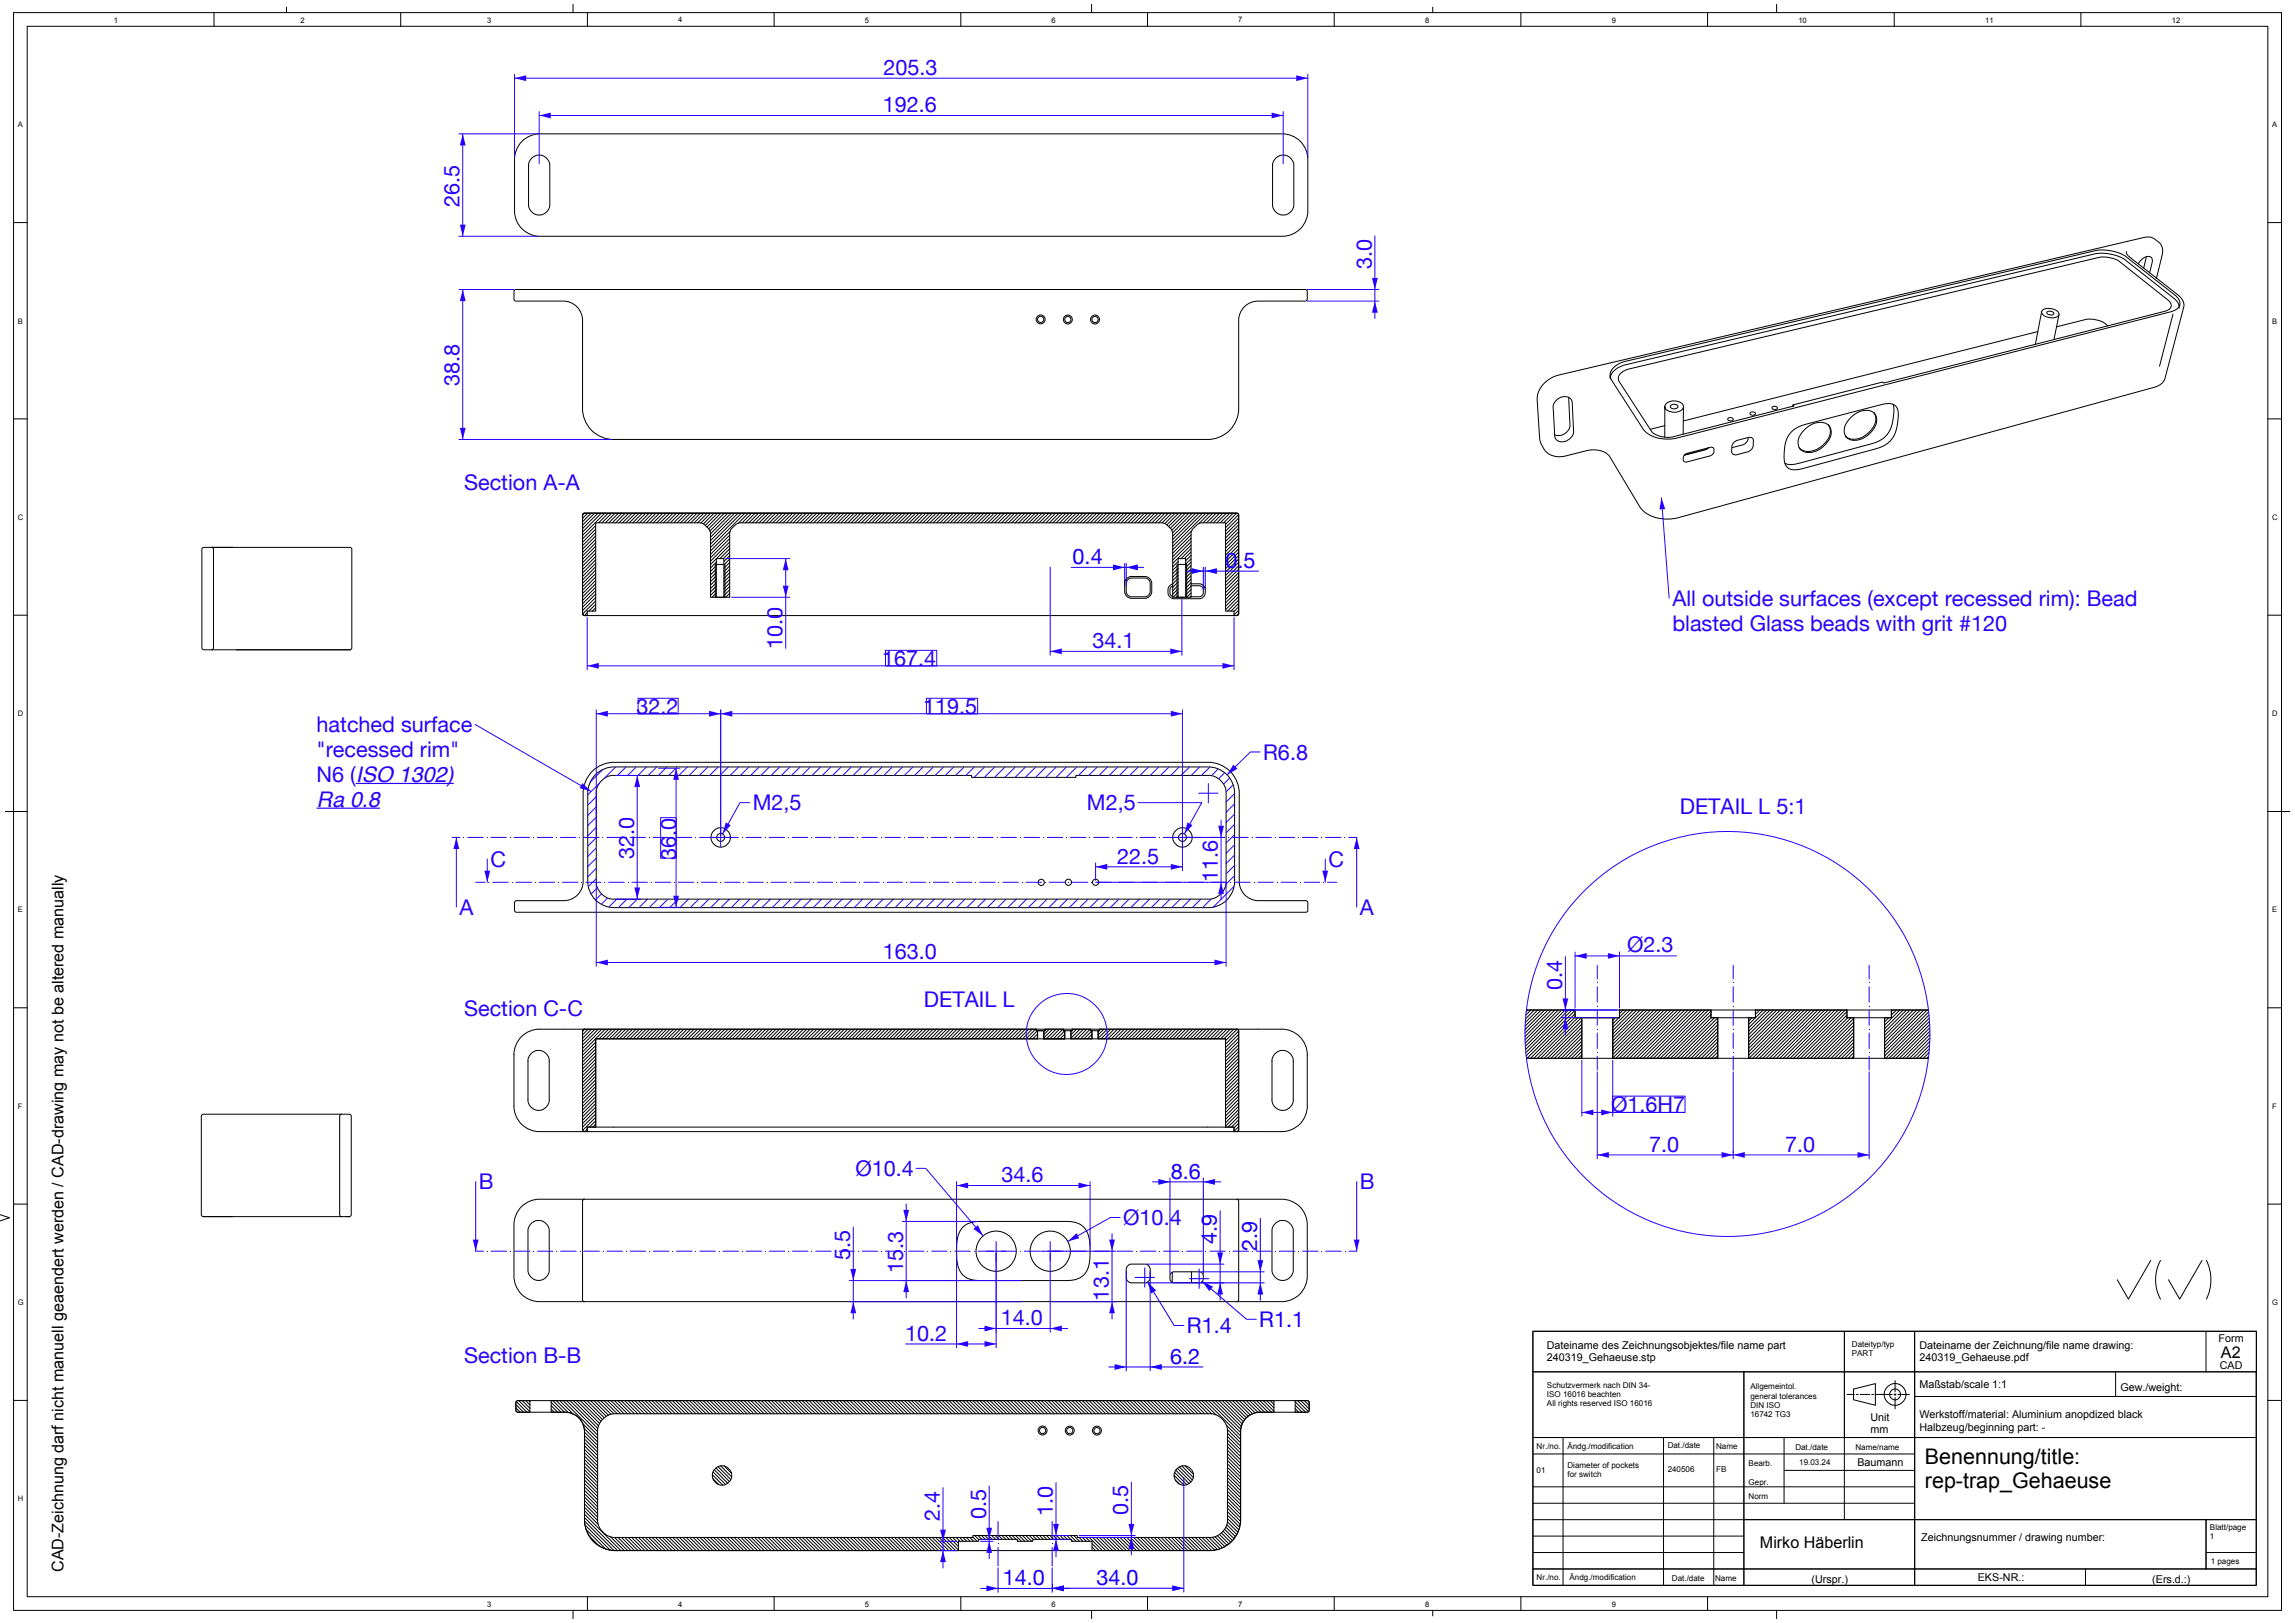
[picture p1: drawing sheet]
<svg xmlns="http://www.w3.org/2000/svg" width="594mm" height="420mm" viewBox="0 0 594 420" stroke-linecap="round" stroke-linejoin="round" font-family="sans-serif">
<defs><g id="words">
<g font-size="5.6" fill="#2800ff">
<text x="228.6" y="19.4">205.3</text>
<text x="228.5" y="29.1">192.6</text>
<text x="118.9" y="53.5" transform="rotate(-90 118.9 53.5)">26.5</text>
<text x="355" y="69.6" transform="rotate(-90 355 69.6)">3.0</text>
<text x="118.9" y="99.9" transform="rotate(-90 118.9 99.9)">38.8</text>
<text x="120.1" y="126.8">Section A-A</text>
<text x="432.8" y="156.9">All outside surfaces (except recessed rim): Bead</text>
<text x="202.5" y="167.8" transform="rotate(-90 202.5 167.8)">10.0</text>
<text x="282.8" y="167.7">34.1</text>
<text x="432.8" y="163.3">blasted Glass beads with grit #120</text>
<text x="228.3" y="172.3">167.4</text>
<text x="164.7" y="184.7">32.2</text>
<text x="238.9" y="184.7">119.5</text>
<text x="81.9" y="189.5">hatched surface</text>
<text x="81.9" y="195.9">&quot;recessed rim&quot;</text>
<text x="326.9" y="196.6">R6.8</text>
<text x="81.9" y="202.3">N6 (ISO 1302)</text>
<text x="81.9" y="208.7">Ra 0.8</text>
<text x="194.8" y="209.7">M2,5</text>
<text x="281.3" y="209.7">M2,5</text>
<text x="434.7" y="210.5">DETAIL L 5:1</text>
<text x="126.9" y="224.4">C</text>
<text x="164.1" y="222.3" transform="rotate(-90 164.1 222.3)">32.0</text>
<text x="174.9" y="222.4" transform="rotate(-90 174.9 222.4)">36.0</text>
<text x="289.1" y="223.5">22.5</text>
<text x="343.8" y="224.4">C</text>
<text x="315.2" y="228.3" transform="rotate(-90 315.2 228.3)">11.6</text>
<text x="118.9" y="236.7">A</text>
<text x="351.9" y="236.7">A</text>
<text x="228.5" y="248.2">163.0</text>
<text x="421.1" y="246.4">Ø2.3</text>
<text x="404.3" y="256.1" transform="rotate(-90 404.3 256.1)">0.4</text>
<text x="120.1" y="262.8">Section C-C</text>
<text x="239.1" y="260.6">DETAIL L</text>
<text x="416.9" y="287.7">Ø1.6H7</text>
<text x="426.8" y="298">7.0</text>
<text x="462" y="298">7.0</text>
<text x="221.4" y="304.3">Ø10.4</text>
<text x="259.2" y="305.9">34.6</text>
<text x="123.9" y="307.7">B</text>
<text x="351.9" y="307.7">B</text>
<text x="290.7" y="317">Ø10.4</text>
<text x="220" y="326.1" transform="rotate(-90 220 326.1)">5.5</text>
<text x="233.7" y="329.5" transform="rotate(-90 233.7 329.5)">15.3</text>
<text x="287" y="336.5" transform="rotate(-90 287 336.5)">13.1</text>
<text x="234.3" y="346.9">10.2</text>
<text x="259" y="342.9">14.0</text>
<text x="120.1" y="352.8">Section B-B</text>
<text x="243.3" y="393.5" transform="rotate(-90 243.3 393.5)">2.4</text>
<text x="255.2" y="393.1" transform="rotate(-90 255.2 393.1)">0.5</text>
<text x="272.5" y="392.3" transform="rotate(-90 272.5 392.3)">1.0</text>
<text x="292" y="392.1" transform="rotate(-90 292 392.1)">0.5</text>
</g>
<g font-size="5.6" fill="#0009ff">
<text x="277.6" y="146">0.4</text>
<text x="317.1" y="146.9">0.5</text>
<text x="303" y="305">8.6</text>
<text x="314.9" y="321.8" transform="rotate(-90 314.9 321.8)">4.9</text>
<text x="325.3" y="323.8" transform="rotate(-90 325.3 323.8)">2.9</text>
<text x="307.2" y="345">R1.4</text>
<text x="325.9" y="343.4">R1.1</text>
<text x="302.8" y="352.9">6.2</text>
<text x="259.5" y="410.2">14.0</text>
<text x="283.7" y="410.1">34.0</text>
</g>
<g font-size="5.6">
<text x="498.2" y="378.7">Benennung/title:</text>
<text x="498.2" y="385.1">rep-trap_Gehaeuse</text>
</g>
<g font-size="4.2">
<text x="574.8" y="351.3">A2</text>
<text x="455.5" y="400.6">Mirko Häberlin</text>
<text x="16.4" y="406.8" transform="rotate(-90 16.4 406.8)">CAD-Zeichnung darf nicht manuell geaendert werden / CAD-drawing may not be altered manually</text>
</g>
<g font-size="2.8">
<text x="574.2" y="347.2">Form</text>
<text x="400.3" y="349">Dateiname des Zeichnungsobjektes/file name part</text>
<text x="400.3" y="352.2">240319_Gehaeuse.stp</text>
<text x="496.8" y="349">Dateiname der Zeichnung/file name drawing:</text>
<text x="496.8" y="352.2">240319_Gehaeuse.pdf</text>
<text x="496.7" y="359.3">Maßstab/scale 1:1</text>
<text x="548.7" y="359.8">Gew./weight:</text>
<text x="574.5" y="354.2">CAD</text>
<text x="484.1" y="367.7">Unit</text>
<text x="484.1" y="370.9">mm</text>
<text x="496.7" y="367">Werkstoff/material: Aluminium anopdized black</text>
<text x="496.7" y="370.2">Halbzeug/beginning part: -</text>
<text x="480.7" y="379.4">Baumann</text>
<text x="497.2" y="398.7">Zeichnungsnummer / drawing number:</text>
<text x="468.8" y="409.7">(Urspr.)</text>
<text x="511.9" y="409.2">EKS-NR.:</text>
<text x="557" y="409.7">(Ers.d.:)</text>
</g>
<g font-size="2.1">
<text x="479.3" y="348.4">Dateityp/typ</text>
<text x="479.3" y="350.8">PART</text>
<text x="400.4" y="359">Schutzvermerk nach DIN 34-</text>
<text x="453" y="359.5">Allgemeintol.</text>
<text x="400.4" y="361.4">ISO 16016 beachten</text>
<text x="400.4" y="363.8">All rights reserved ISO 16016</text>
<text x="453" y="361.9">general tolerances</text>
<text x="453" y="364.3">DIN ISO</text>
<text x="453" y="366.7">16742 TG3</text>
<text x="397.7" y="374.9">Nr./no.</text>
<text x="405.7" y="374.9">Ändg./modification</text>
<text x="431.6" y="374.8">Dat./date</text>
<text x="444.1" y="374.8">Name</text>
<text x="464.6" y="375.2">Dat./date</text>
<text x="480.2" y="375.2">Name/name</text>
<text x="397.7" y="381.1">01</text>
<text x="405.7" y="379.9">Diameter of pockets</text>
<text x="405.7" y="382.3">for switch</text>
<text x="431.6" y="380.9">240506</text>
<text x="444.1" y="381">FB</text>
<text x="452.5" y="379.4">Bearb.</text>
<text x="465.6" y="379.1">19.03.24</text>
<text x="452.5" y="384.2">Gepr.</text>
<text x="452.5" y="387.9">Norm</text>
<text x="571.9" y="395.9">Blatt/page</text>
<text x="571.9" y="398.3">1</text>
<text x="572.1" y="404.8">1 pages</text>
<text x="397.7" y="408.9">Nr./no.</text>
<text x="406.2" y="408.9">Ändg./modification</text>
<text x="432.7" y="409.1">Dat./date</text>
<text x="443.9" y="409.1">Name</text>
</g>
<g font-size="2">
<text x="29.5" y="5.8">1</text>
<text x="77.8" y="5.8">2</text>
<text x="126.1" y="5.9">3</text>
<text x="175.5" y="5.8">4</text>
<text x="223.8" y="5.8">5</text>
<text x="272.1" y="5.9">6</text>
<text x="320.5" y="5.8">7</text>
<text x="368.8" y="5.9">8</text>
<text x="417.1" y="5.9">9</text>
<text x="465.4" y="5.9">10</text>
<text x="513.7" y="5.8">11</text>
<text x="562.1" y="5.8">12</text>
<text x="4.6" y="32.9">A</text>
<text x="588" y="32.9">A</text>
<text x="4.6" y="83.7">B</text>
<text x="588" y="83.7">B</text>
<text x="4.6" y="134.5">C</text>
<text x="588" y="134.5">C</text>
<text x="4.6" y="185.3">D</text>
<text x="588" y="185.3">D</text>
<text x="4.6" y="236.1">E</text>
<text x="588" y="236.1">E</text>
<text x="4.6" y="286.9">F</text>
<text x="588" y="286.9">F</text>
<text x="4.6" y="337.7">G</text>
<text x="588" y="337.7">G</text>
<text x="4.6" y="388.5">H</text>
<text x="126.1" y="415.7">3</text>
<text x="175.5" y="415.7">4</text>
<text x="223.8" y="415.7">5</text>
<text x="272.1" y="415.7">6</text>
<text x="320.5" y="415.7">7</text>
<text x="368.8" y="415.7">8</text>
<text x="417.1" y="415.7">9</text>
</g>
</g></defs>
<!-- layer: Zeichnungsrahmen -->
<g fill="none" stroke="#000" stroke-width=".26">
<path d="M3.5 3.3h586.9v413.4h-586.9zM7 6.8h579.9v406.3h-579.9zM55.4 3.3v3.5M74.1 1.8v1.5M103.7 3.3v3.5M148.3 1.1v2.2M152 3.3v3.5M200.3 3.3v3.5M248.7 3.3v3.5M282.5 1.1v2.2M297 3.3v3.5M345.3 3.3v3.5"/>
<path d="M370.8 1.8v1.5M393.6 3.3v3.5M441.9 3.3v3.5M459.8 1.1v2.2M490.2 3.3v3.5M538.5 3.3v3.5M3.5 57.6h3.5M586.9 57.6h3.5M3.5 108.4h3.5M586.9 108.4h3.5M3.5 159.2h3.5M586.9 159.2h3.5"/>
<path d="M1.4 210h5.6M586.9 210h5.7M3.5 260.8h3.5M586.9 260.8h3.5M0 314.3l2.4 .8-2.4 .8M3.5 311.6h3.5M586.9 311.6h3.5M556.6 326.1l-5.8 10-2.9-5M559.1 326.1a10.4 10.4 0 0 0 0 10M569.9 326.1l-5.8 10-2.9-5M571 326.1a11.3 11.3 0 0 1 0 10M396.7 355v-10.5h187.3v10.5"/>
<path d="M396.7 354.9h187.2v55.3h-187.2zM396.7 344.5h187.2v65.7h-187.2zM396.7 355h187.2M451.3 354.9v55.3M477.3 344.5v48.7M477.3 344.5v27.6M479.7 359.4v2.8M479.7 359.4l5.6-1.4v5.6l-5.6-1.4M490.4 357.2v2.9M495.5 344.5v10.5M495.5 344.5v65.7M547.5 355v6.3"/>
<path d="M570.9 344.6v10.4M3.5 362.4h3.5M396.7 371.9l187.2 .1M396.7 376.2h98.8M404.5 372v38.2M430.5 372v38.2M443.5 372v38.2M461.7 372v17M478 360.8h1.9M480.4 360.8h.5M481.4 360.8h2.5M484.4 360.8h.5"/>
<path d="M485.4 360.8h4.3M490.2 360.8h.5M490.4 360.6v.5M490.4 361.6v2.9M491.2 360.8h3M495.5 361.3h88.4M586.9 362.4h3.5M396.7 389h98.8M396.7 384.7h98.8M396.7 393.2h187.2M396.7 397.5h54.6M451.3 393.2h132.6"/>
<path d="M461.8 380.5h33.7M570.9 393.2v12.8M148.3 416.7v2.1M152 413.1v3.6M200.3 413.1v3.6M248.7 413.1v3.6M282.5 416.7v2.1M297 413.1v3.6M345.3 413.1v3.6M370.8 416.7v1.4M393.6 413.1v3.6M396.7 406h187.3"/>
<path d="M396.7 401.7h54.6M441.9 413.1v3.6M459.8 416.7v2.1M539.7 406v4.2M570.9 401.7h13"/>
<circle cx="490.4" cy="360.8" r="1.4"/>
<circle cx="490.4" cy="360.8" r="2.8"/>
</g>
<!-- layer: drawing_240319 -->
<g fill="none" stroke="#000" stroke-width=".26">
<path d="M135.1 36.6l1.9-1.3 1.4-.5 1.4-.2h192.1a6.6 6.6 0 0 1 6.6 6.6v13.3a6.6 6.6 0 0 1-6.6 6.6h-192.1a6.6 6.6 0 0 1-6.6-6.6v-13.9l.6-2.1zM137.4 41.2a2.73 2.73 0 0 1 3-.9 2.73 2.73 0 0 1 1.9 2.6v10a2.75 2.75 0 0 1-2.8 2.7 2.75 2.75 0 0 1-2.7-2.7v-10v-.6zM329.9 41.2a2.73 2.73 0 0 1 3.1-.9 2.73 2.73 0 0 1 1.8 2.6v10a2.75 2.75 0 0 1-2.7 2.7 2.75 2.75 0 0 1-2.8-2.7v-10l.1-.6zM133.3 75l204.5-.1 .5 .5v2l-.5 .5h-12.2a5 5 0 0 0-5 5v22.8a8 8 0 0 1-8 8h-153.8a8 8 0 0 1-8-8v-22.8a5 5 0 0 0-5-5h-12.3l-.5-.5v-2zM550.3 65.1l.1 .7 .7 .7 12.4 9.7a3.5 3.5 0 0 1 1.7 3l-4.9 18.7a3.7 3.7 0 0 1-2.9 2.3l-123 33.7a9.2 9.2 0 0 1-10.1-2.8l-7.7-12.9a5.7 5.7 0 0 0-6-1.6l-5.3 1.4a4.9 4.9 0 0 1-5.8-1.9l-1-2.3-.7-10.3a6.9 6.9 0 0 1 5.6-6.5l151.5-35.6a3.2 3.2 0 0 1 2.7 .5l1.1 .7a3.2 3.2 0 0 1 .8 3.5l-1.4 5.9M553.4 68.3a2.55 2.55 0 0 1 3.3-1.8 1.27 1.27 0 0 1 .3 1.4l-.7 2.7M555.5 66.4l-.7 3M563.9 79.3l-.2-.9-1.1-1.2-12.4-9.8a11.1 11.1 0 0 0-8.3-1.7l-121 28.6a5 5 0 0 0-4.2 3.3M564.1 78.9l-.2 .9M416.7 97.1v.9M417.4 95.4a6.3 6.3 0 0 1 3.5-1.9l121.2-28.6a11.2 11.2 0 0 1 8.3 1.7l12.4 9.7a2.15 2.15 0 0 1 .5 3.7l-1.5 .7-127.7 32.6a8.7 8.7 0 0 1-8.9-2.3l-8.1-12.6-.4-.9a2.33 2.33 0 0 1 .7-2.1zM527.4 85.8l-91.8 23.1"/>
<path d="M528.4 80.6v.3a3.1 3.1 0 0 0 4.4 .8l.1-.5a3.1 3.1 0 0 0-4.4-.8l-1.8 8.7M529.8 80.7a1.21 1.21 0 0 1 1.7 .5 1.12 1.12 0 0 1-1.8-.3zM532.9 81.4l-1.3 6.5M545.5 84.3a6.6 6.6 0 0 0-5.9-1.6l-7.4 1.9M562.4 81.3l-3.5 13.5M402.8 103.5a2.37 2.37 0 0 1 4.1 .4l.3 7.7a2.88 2.88 0 0 1-4.4 2.2l-.4-1-.5-7.4a2.34 2.34 0 0 1 .9-1.9zM406 102.8l.3 7.2a2.96 2.96 0 0 1-3.9 2.5M430.8 110.1l-3.7 1M430.9 105.2v.2a2.97 2.97 0 0 0 4.5 .5 1.3 1.3 0 0 0 0-1.4 1.3 1.3 0 0 0-1.2-.6 2.49 2.49 0 0 0-3.3 1.3l-.1 7.9M432.4 105l.8-.4a.73 .73 0 0 1 1 .8l-.9 .4a.73 .73 0 0 1-.9-.8zM435.7 105.2l-.1 7.2M435.9 117.7l.7-.4 6.5-1.6a1.22 1.22 0 0 1 .5 1.3 1.22 1.22 0 0 1-1.1 1l-6.2 1.6-.4-.2-.3-.3v-.7z"/>
<path d="M442 115.9l-.9 .5-5.2 1.3M442.2 115.9l-.8 .4-5.5 1.5M447.2 108.3a.74 .74 0 0 1 .8-.3 .74 .74 0 0 1 .5 .7 .74 .74 0 0 1-.8 .2 .74 .74 0 0 1-.5-.6zM448.8 114.4l.9-.5 3-.7 .7 .1 .4 .8a2.3 2.3 0 0 1-1.6 2.8l-2.7 .7a.96 .96 0 0 1-1.4-.8 2.35 2.35 0 0 1 .7-2.4zM452.4 113.2a1.92 1.92 0 0 1-1.5 1.9l-2.7 .7M452.9 106.8a.74 .74 0 0 1 .8-.2 .74 .74 0 0 1 .6 .6 .74 .74 0 0 1-.8 .3 .74 .74 0 0 1-.6-.7zM458.6 105.3a.74 .74 0 0 1 .8-.2 .74 .74 0 0 1 .5 .6 .74 .74 0 0 1-.8 .3 .74 .74 0 0 1-.5-.7zM463.6 111.7l1.8-1.2 2-.7 19.4-5.1a3.6 3.6 0 0 1 3.8 .4 5 5 0 0 1 .5 4 7 7 0 0 1-5.6 7l-19 5.2a3.7 3.7 0 0 1-4.2-.6l-.1-.3a9.5 9.5 0 0 1 1.4-8.7zM464 104.8l.3 .2-31 7.9a6.1 6.1 0 0 1-6-1.5l-8.2-12.6a1.97 1.97 0 0 1 1.3-2.9l1.2-.4 121.4-28.9a7.5 7.5 0 0 1 5.6 1.2l12.4 9.8a1.54 1.54 0 0 1 .9 1.8 1.54 1.54 0 0 1-1.6 1.1l-72.8 18.6-.2-.3-23.3 6v.3M465.6 115.8l.2 .3M467.1 111a5 5 0 0 1 5.9-1.2 3.3 3.3 0 0 1-.3 4.9 5.1 5.1 0 0 1-6.5 1.8 3.3 3.3 0 0 1 .3-4.8zM473.2 109.9l.2 .3"/>
<path d="M473.3 110.1a3.5 3.5 0 0 1-.8 4.3 5.2 5.2 0 0 1-6.4 1.9l-.4-.3M477.6 112.8l.2 .3M479.1 107.9a4.4 4.4 0 0 1 6-.9 3.5 3.5 0 0 1-.7 4.6 5.1 5.1 0 0 1-6.2 1.8 3.3 3.3 0 0 1 .3-4.9zM484.9 106.7l.2 .3M485 106.9a3.5 3.5 0 0 1-.8 4.4 5.1 5.1 0 0 1-6.1 2l-.4-.4M490 104.6a10.4 10.4 0 0 1-2 8.3l-1.7 1.2-1.9 .7-18.9 5.1a5 5 0 0 1-3.6 0M151.2 132.8l-.4 .4M152.1 132.8l-1.3 1.3M153 132.8l-2.2 2.2M153.9 132.8l-3.1 3.1M154.2 139.6l-3.4 3.4M154.2 138.7l-3.4 3.4"/>
<path d="M154.2 137.8l-3.4 3.4M154.2 136.9l-3.4 3.4M154.2 136l-3.4 3.4M154.8 132.8l-4 4M155.6 132.8l-4.8 4.9M156.5 132.8l-5.7 5.7M157.4 132.8l-2.5 2.5M158.3 132.8l-2.5 2.5M159.2 132.8l-2.5 2.5M160.1 132.8l-2.5 2.5M160.9 132.8l-2.5 2.5M161.8 132.8l-2.5 2.5"/>
<path d="M162.7 132.8l-2.5 2.5M163.6 132.8l-2.5 2.5M164.5 132.8l-2.5 2.5M165.4 132.8l-2.5 2.5M166.2 132.8l-2.5 2.5M167.1 132.8l-2.5 2.5M168 132.8l-2.5 2.5M168.9 132.8l-2.5 2.5M169.8 132.8l-2.5 2.5M170.7 132.8l-2.5 2.5M171.6 132.8l-2.5 2.5M172.4 132.8l-2.5 2.5"/>
<path d="M173.3 132.8l-2.5 2.5M174.2 132.8l-2.5 2.5M175.1 132.8l-2.5 2.5M176 132.8l-2.5 2.5M176.9 132.8l-2.5 2.5M177.7 132.8l-2.5 2.5M178.6 132.8l-2.5 2.5M179.5 132.8l-2.5 2.5M180.4 132.8l-2.5 2.5M181.3 132.8l-2.5 2.5M182.2 132.8l-2.5 2.5M183 132.8l-2.5 2.5"/>
<path d="M183.9 132.8l-2.5 2.5M184.8 132.8l-2.8 2.7M185.7 132.8l-3.2 3.1M186.6 132.8l-3.6 3.6M187.5 132.8l-4.1 4M188.3 132.8l-4.6 4.6M188.8 139.4l-4.9 4.9M188.8 138.5l-4.9 4.9M188.9 137.5l-5 5.1M189.2 132.8l-5.3 5.3M190.1 132.8l-6.2 6.2M191 132.8l-7.1 7.1"/>
<path d="M191.9 132.8l-8 8M192.8 132.8l-8.9 8.9M193.7 132.8l-2.7 2.6M194.5 132.8l-2.5 2.5M195.4 132.8l-2.5 2.5M196.3 132.8l-2.5 2.5M197.2 132.8l-2.5 2.5M198.1 132.8l-2.5 2.5M199 132.8l-2.5 2.5M199.8 132.8l-2.5 2.5M200.7 132.8l-2.5 2.5M201.6 132.8l-2.5 2.5"/>
<path d="M202.5 132.8l-2.5 2.5M203.4 132.8l-2.5 2.5M204.3 132.8l-2.5 2.5M205.1 132.8l-2.5 2.5M206 132.8l-2.5 2.5M206.9 132.8l-2.5 2.5M207.8 132.8l-2.5 2.5M208.7 132.8l-2.5 2.5M209.6 132.8l-2.5 2.5M210.4 132.8l-2.5 2.5M211.3 132.8l-2.5 2.5M212.2 132.8l-2.5 2.5"/>
<path d="M213.1 132.8l-2.5 2.5M214 132.8l-2.5 2.5M214.9 132.8l-2.5 2.5M215.7 132.8l-2.5 2.5M216.6 132.8l-2.5 2.5M217.5 132.8l-2.5 2.5M218.4 132.8l-2.5 2.5M219.3 132.8l-2.5 2.5M220.2 132.8l-2.5 2.5M221.1 132.8l-2.5 2.5M221.9 132.8l-2.5 2.5M222.8 132.8l-2.5 2.5"/>
<path d="M223.7 132.8l-2.5 2.5M224.6 132.8l-2.5 2.5M225.5 132.8l-2.5 2.5M226.4 132.8l-2.5 2.5M227.2 132.8l-2.5 2.5M228.1 132.8l-2.5 2.5M229 132.8l-2.5 2.5M229.9 132.8l-2.5 2.5M230.8 132.8l-2.5 2.5M231.7 132.8l-2.5 2.5M232.5 132.8l-2.5 2.5M233.4 132.8l-2.5 2.5"/>
<path d="M234.3 132.8l-2.5 2.5M235.2 132.8l-2.5 2.5M236.1 132.8l-2.5 2.5M237 132.8l-2.5 2.5M237.8 132.8l-2.5 2.5M238.7 132.8l-2.5 2.5M239.6 132.8l-2.5 2.5M240.5 132.8l-2.5 2.5M241.4 132.8l-2.5 2.5M242.3 132.8l-2.5 2.5M243.1 132.8l-2.5 2.5M244 132.8l-2.5 2.5"/>
<path d="M244.9 132.8l-2.5 2.5M245.8 132.8l-2.5 2.5M246.7 132.8l-2.5 2.5M247.6 132.8l-2.5 2.5M248.5 132.8l-2.5 2.5M249.3 132.8l-2.5 2.5M250.2 132.8l-2.5 2.5M251.1 132.8l-2.5 2.5M252 132.8l-2.5 2.5M252.9 132.8l-2.5 2.5M253.8 132.8l-2.5 2.5M254.6 132.8l-2.5 2.5"/>
<path d="M255.5 132.8l-2.5 2.5M256.4 132.8l-2.5 2.5M257.3 132.8l-2.5 2.5M258.2 132.8l-2.5 2.5M259.1 132.8l-2.5 2.5M259.9 132.8l-2.5 2.5M260.8 132.8l-2.5 2.5M261.7 132.8l-2.5 2.5M262.6 132.8l-2.5 2.5M263.5 132.8l-2.5 2.5M264.4 132.8l-2.5 2.5M265.2 132.8l-2.5 2.5"/>
<path d="M266.1 132.8l-2.5 2.5M267 132.8l-2.5 2.5M267.9 132.8l-2.5 2.5M268.8 132.8l-2.5 2.5M269.7 132.8l-2.5 2.5M270.5 132.8l-2.5 2.5M271.4 132.8l-2.5 2.5M272.3 132.8l-2.5 2.5M273.2 132.8l-2.5 2.5M274.1 132.8l-2.5 2.5M275 132.8l-2.5 2.5M275.9 132.8l-2.5 2.5"/>
<path d="M276.7 132.8l-2.5 2.5M277.6 132.8l-2.5 2.5M278.5 132.8l-2.5 2.5M279.4 132.8l-2.5 2.5M280.3 132.8l-2.5 2.5M281.2 132.8l-2.5 2.5M282 132.8l-2.5 2.5M282.9 132.8l-2.5 2.5M283.8 132.8l-2.5 2.5M284.7 132.8l-2.5 2.5M285.6 132.8l-2.5 2.5M286.5 132.8l-2.5 2.5"/>
<path d="M287.3 132.8l-2.5 2.5M288.2 132.8l-2.5 2.5M289.1 132.8l-2.5 2.5M290 132.8l-2.5 2.5M290.9 132.8l-2.5 2.5M291.8 132.8l-2.5 2.5M292.6 132.8l-2.5 2.5M293.5 132.8l-2.5 2.5M294.4 132.8l-2.5 2.5M295.3 132.8l-2.5 2.5M296.2 132.8l-2.5 2.5M297.1 132.8l-2.5 2.5"/>
<path d="M297.9 132.8l-2.5 2.5M298.8 132.8l-2.5 2.5M299.7 132.8l-2.5 2.5M300.6 132.8l-2.5 2.5M301.5 132.8l-2.5 2.5M302.4 132.8l-2.5 2.5M303.3 132.8l-2.6 2.5M304.1 132.8l-2.7 2.7M305 132.8l-3 3M305.9 132.8l-3.5 3.5M306.8 132.8l-3.9 3.9M307.7 132.8l-4.4 4.4"/>
<path d="M308.2 139.3l-4.7 4.7M308.2 138.4l-4.7 4.8M308.4 137.4l-4.9 4.9M308.6 132.8l-5.1 5.1M309.4 132.8l-5.9 5.9M310.3 132.8l-6.8 6.8M311.2 132.8l-7.7 7.7M312.1 132.8l-8.6 8.6M313 132.8l-2.7 2.7M313.9 132.8l-2.5 2.5M314.7 132.8l-2.5 2.5M315.6 132.8l-2.5 2.5"/>
<path d="M316.5 132.8l-2.5 2.5M317.4 132.8l-2.5 2.5M318.3 132.8l-2.5 2.5M319.2 132.8l-2.5 2.5M320 132.8l-2.8 2.9M320.5 133.2l-3.3 3.3M320.6 139.3l-3.4 3.4M320.6 138.4l-3.4 3.4M320.6 137.6l-3.4 3.4M320.6 136.7l-3.4 3.4M320.6 135.8l-3.4 3.4M320.6 134.9l-3.4 3.4"/>
<path d="M320.6 134l-3.4 3.4M60.2 141.6h-7.5l-.4 .3-.1 25.7 .3 .5h2.2l.5-.5v-25.5l-.5-.5h35.8l.5 .5v25.5l-.2 .5h-29.6M152 158.6l-.8 .7M154.2 157.2l-.9 .9M154.2 156.4l-1.8 1.7M154.2 155.5l-3.4 3.4M154.2 154.6l-3.4 3.4M154.2 153.7l-3.4 3.4M154.2 152.8l-3.4 3.4M154.2 151.9l-3.4 3.4M154.2 151.1l-3.4 3.4M154.2 150.2l-3.4 3.4"/>
<path d="M154.2 149.3l-3.4 3.4M154.2 148.4l-3.4 3.4M154.2 147.5l-3.4 3.4M154.2 146.6l-3.4 3.4M154.2 145.8l-3.4 3.4M154.2 144.9l-3.4 3.4M154.2 144l-3.4 3.4M154.2 143.1l-3.4 3.4M154.2 142.2l-3.4 3.4M154.2 141.3l-3.4 3.4M154.2 140.4l-3.4 3.4M185.1 146h2.5v8.5h-2.5z"/>
<path d="M185.4 154.5h-1.5v-16.4a3.5 3.5 0 0 0-2.9-2.8h-26.8v22.8h-2.2v1.2l-1.1-.2-.1-.3v-25.5l.1-.4 .4-.1h168.8l.3 .1 .2 .4v25.5l-.5 .5h-168.8l-.5-.5v-25.5l.5-.5h168.8l.5 .5v25.5l-.3 .4-.9 .1v-1.2h-2.2v-22.8h-6.3l-1.2 .6a2.97 2.97 0 0 0-1.5 2.2v16.4h-1.4v-10h-1.9v10h-1.4l-.1-16.8a4.4 4.4 0 0 0-1.8-2.2l-1-.2h-108.9a3.5 3.5 0 0 0-2.9 2.8v16.4h-3.4v-10h1.9v10M185.4 154.3l-.3 .2M185.4 153.4l-1.1 1.1M185.4 152.5l-1.5 1.5M185.4 151.7l-1.5 1.5M185.4 150.8l-1.5 1.5M185.4 149.9l-1.5 1.5M185.4 149l-1.5 1.5M185.4 148.1l-1.5 1.5M185.4 147.2l-1.5 1.5M185.4 146.4l-1.5 1.5M185.4 145.5l-1.5 1.5"/>
<path d="M188.8 141.1l-4.9 5M188.8 154.4l-.1 .1M188.8 153.5l-1 1M188.8 152.6l-1.5 1.5M188.8 151.7l-1.5 1.5M188.8 150.8l-1.5 1.6M188.8 150l-1.5 1.5M188.8 149.1l-1.5 1.5M188.8 148.2l-1.5 1.5M188.8 147.3l-1.5 1.5M188.8 146.4l-1.5 1.5M188.8 145.5l-1.5 1.5"/>
<path d="M188.8 144.7l-1.5 1.5M188.8 143.8l-1.5 1.5M188.8 142.9l-1.6 1.6M188.8 142l-2.5 2.5M188.8 140.2l-4.9 5M291.7 150.2l.7-.6h3.7a1.44 1.44 0 0 1 1.6 1.6v1.8a1.41 1.41 0 0 1-1.4 1.4h-3.4a1.41 1.41 0 0 1-1.4-1.4v-2zM303.5 151.6a1.62 1.62 0 0 0 0 2.8M304.6 146h2.5v8.5h-2.5zM304.9 154.1l-.4 .4M304.9 153.2l-1.3 1.3M304.9 152.4l-1.4 1.4M304.9 151.5l-1.4 1.4"/>
<path d="M304.9 150.6l-1.4 1.4M304.9 149.7l-1.4 1.4M304.9 148.8l-1.4 1.4M304.9 147.9l-1.4 1.4M304.9 147.1l-1.4 1.4M304.9 146.2l-1.4 1.4M304.9 145.3l-1.4 1.4M305.2 154.5h1.3M308.2 151.6h2.1a1.47 1.47 0 0 1 1.2 1.4 1.47 1.47 0 0 1-1.2 1.4h-2.1M308.2 154.3l-.2 .2M308.2 153.4l-1.1 1.1M308.2 152.5l-1.4 1.4"/>
<path d="M308.2 151.7l-1.4 1.4M308.2 150.8l-1.4 1.4M308.2 149.9l-1.4 1.4M308.2 149l-1.4 1.4M308.2 148.1l-1.4 1.4M308.2 147.2l-1.4 1.4M308.2 146.4l-1.4 1.4M308.2 145.5l-1.4 1.4M308.2 144.6l-1.4 1.4M308.2 143.7l-1.4 1.4M308.2 142.8l-1.7 1.7M308.2 141.9l-2.6 2.6"/>
<path d="M308.2 141l-4.7 4.8M308.2 140.2l-4.7 4.7M320.6 158.8l-.5 .5M320.6 157.9l-1.2 1.2M320.6 157l-1.2 1.2M320.6 156.1l-2 2M320.6 155.2l-2.9 2.9M320.6 154.4l-3.4 3.4M320.6 153.5l-3.4 3.4M320.6 152.6l-3.4 3.4M320.6 151.7l-3.4 3.4M320.6 150.8l-3.4 3.4"/>
<path d="M320.6 149.9l-3.4 3.4M320.6 149.1l-3.4 3.4M320.6 148.2l-3.4 3.4M320.6 147.3l-3.4 3.4M320.6 146.4l-3.4 3.4M320.6 145.5l-3.4 3.4M320.6 144.6l-3.4 3.4M320.6 143.8l-3.4 3.4M320.6 142.9l-3.4 3.4M320.6 142l-3.4 3.4M320.6 141.1l-3.4 3.4M320.6 140.2l-3.4 3.4"/>
<path d="M54.7 168.1h35.8M153.3 199.6a8.1 8.1 0 0 1 5.6-2.4h153.8a8 8 0 0 1 8 8v22.8a5 5 0 0 0 5 5h12.3l.5 .5v2l-.5 .5h-204.3l-.5-.5v-2l.5-.5h12.2a5 5 0 0 0 5-5v-22.8a8.1 8.1 0 0 1 2.4-5.6zM154.1 200.4a6.9 6.9 0 0 1 4.8-2h153.8a6.8 6.8 0 0 1 6.8 6.8v22.8a6.8 6.8 0 0 1-6.8 6.8h-153.8a6.8 6.8 0 0 1-6.8-6.8v-22.8a6.9 6.9 0 0 1 2-4.8zM156 201.7a4 4 0 0 1 2.9-1.1h92.5v.5h27v-.5h34.3a4.7 4.7 0 0 1 4.6 4.6v22.8a4.7 4.7 0 0 1-4.6 4.6h-153.8a4.7 4.7 0 0 1-4.6-4.6v-22.8a4.2 4.2 0 0 1 1.7-3.5zM137.2 272.9a2.73 2.73 0 0 1 3.1-1 2.73 2.73 0 0 1 1.8 2.6v10a2.75 2.75 0 0 1-2.7 2.8 2.75 2.75 0 0 1-2.8-2.8v-10l.1-.5zM151.3 266.3l-.4 .1-.1 .4v25.5l.1 .4 .4 .1h.7v-1.2h2.2v-22.8h114.3v-2.1h-.3v-.4h-117l-.4 .5v25.5l.4 .5M151.3 266.3l-.5 .6M152.2 266.3l-1.4 1.5M153.1 266.3l-2.3 2.3M154 266.3l-3.2 3.2M154.2 279.4l-3.4 3.4M154.2 278.5l-3.4 3.4"/>
<path d="M154.2 277.6l-3.4 3.4M154.2 276.7l-3.4 3.4M154.2 275.8l-3.4 3.4M154.2 275l-3.4 3.4M154.2 274.1l-3.4 3.4M154.2 273.2l-3.4 3.4M154.2 272.3l-3.4 3.4M154.2 271.4l-3.4 3.4M154.2 270.5l-3.4 3.4M154.2 269.6l-3.4 3.5M154.9 266.3l-4.1 4.1M155.8 266.3l-5 5"/>
<path d="M156.6 266.3l-5.8 5.9M157.5 266.3l-2.5 2.5M158.4 266.3l-2.5 2.5M159.3 266.3l-2.5 2.5M160.2 266.3l-2.5 2.5M161.1 266.3l-2.5 2.5M161.9 266.3l-2.5 2.5M162.8 266.3l-2.5 2.5M163.7 266.3l-2.5 2.5M164.6 266.3l-2.5 2.5M165.5 266.3l-2.5 2.5M166.4 266.3l-2.5 2.5"/>
<path d="M167.2 266.3l-2.5 2.5M168.1 266.3l-2.5 2.5M169 266.3l-2.5 2.5M169.9 266.3l-2.5 2.5M170.8 266.3l-2.5 2.5M171.7 266.3l-2.5 2.5M172.5 266.3l-2.5 2.5M173.4 266.3l-2.5 2.5M174.3 266.3l-2.5 2.5M175.2 266.3l-2.5 2.5M176.1 266.3l-2.5 2.5M177 266.3l-2.5 2.5"/>
<path d="M177.8 266.3l-2.5 2.5M178.7 266.3l-2.5 2.5M179.6 266.3l-2.5 2.5M180.5 266.3l-2.5 2.5M181.4 266.3l-2.5 2.5M182.3 266.3l-2.5 2.5M183.2 266.3l-2.5 2.5M184 266.3l-2.5 2.5M184.9 266.3l-2.5 2.5M185.8 266.3l-2.5 2.5M186.7 266.3l-2.5 2.5M187.6 266.3l-2.5 2.5"/>
<path d="M188.5 266.3l-2.5 2.5M189.3 266.3l-2.5 2.5M190.2 266.3l-2.5 2.5M191.1 266.3l-2.5 2.5M192 266.3l-2.5 2.5M192.9 266.3l-2.5 2.5M193.8 266.3l-2.5 2.5M194.6 266.3l-2.5 2.5M195.5 266.3l-2.5 2.5M196.4 266.3l-2.5 2.5M197.3 266.3l-2.5 2.5M198.2 266.3l-2.5 2.5"/>
<path d="M199.1 266.3l-2.5 2.5M199.9 266.3l-2.5 2.5M200.8 266.3l-2.5 2.5M201.7 266.3l-2.5 2.5M202.6 266.3l-2.5 2.5M203.5 266.3l-2.5 2.5M204.4 266.3l-2.5 2.5M205.2 266.3l-2.5 2.5M206.1 266.3l-2.5 2.5M207 266.3l-2.5 2.5M207.9 266.3l-2.5 2.5M208.8 266.3l-2.5 2.5"/>
<path d="M209.7 266.3l-2.5 2.5M210.6 266.3l-2.5 2.5M211.4 266.3l-2.5 2.5M212.3 266.3l-2.5 2.5M213.2 266.3l-2.5 2.5M214.1 266.3l-2.5 2.5M215 266.3l-2.5 2.5M215.9 266.3l-2.5 2.5M216.7 266.3l-2.5 2.5M217.6 266.3l-2.5 2.5M218.5 266.3l-2.5 2.5M219.4 266.3l-2.5 2.5"/>
<path d="M220.3 266.3l-2.5 2.5M221.2 266.3l-2.5 2.5M222 266.3l-2.5 2.5M222.9 266.3l-2.5 2.5M223.8 266.3l-2.5 2.5M224.7 266.3l-2.5 2.5M225.6 266.3l-2.5 2.5M226.5 266.3l-2.5 2.5M227.3 266.3l-2.5 2.5M228.2 266.3l-2.5 2.5M229.1 266.3l-2.5 2.5M230 266.3l-2.5 2.5"/>
<path d="M230.9 266.3l-2.5 2.5M231.8 266.3l-2.5 2.5M232.6 266.3l-2.5 2.5M233.5 266.3l-2.5 2.5M234.4 266.3l-2.5 2.5M235.3 266.3l-2.5 2.5M236.2 266.3l-2.5 2.5M237.1 266.3l-2.5 2.5M238 266.3l-2.5 2.5M238.8 266.3l-2.5 2.5M239.7 266.3l-2.5 2.5M240.6 266.3l-2.5 2.5"/>
<path d="M241.5 266.3l-2.5 2.5M242.4 266.3l-2.5 2.5M243.3 266.3l-2.5 2.5M244.1 266.3l-2.5 2.5M245 266.3l-2.5 2.5M245.9 266.3l-2.5 2.5M246.8 266.3l-2.5 2.5M247.7 266.3l-2.5 2.5M248.6 266.3l-2.5 2.5M249.4 266.3l-2.5 2.5M250.3 266.3l-2.5 2.5M251.2 266.3l-2.5 2.5"/>
<path d="M252.1 266.3l-2.5 2.5M253 266.3l-2.5 2.5M253.9 266.3l-2.5 2.5M254.7 266.3l-2.5 2.5M255.6 266.3l-2.5 2.5M256.5 266.3l-2.5 2.5M257.4 266.3l-2.5 2.5M258.3 266.3l-2.5 2.5M259.2 266.3l-2.5 2.5M260.1 266.3l-2.5 2.5M260.9 266.3l-2.5 2.5M261.8 266.3l-2.5 2.5"/>
<path d="M262.7 266.3l-2.5 2.5M263.6 266.3l-2.5 2.5M264.5 266.3l-2.5 2.5M265.4 266.3l-2.5 2.5M266.2 266.3l-2.5 2.5M267.1 266.3l-2.5 2.5M268 266.3l-2.5 2.5M268.2 266.3h2.3M268.2 266.3h-128.6a6.6 6.6 0 0 0-6.6 6.6v13.3a6.6 6.6 0 0 0 6.6 6.6h192.1a6.6 6.6 0 0 0 6.6-6.6v-13.3a6.6 6.6 0 0 0-6.6-6.6h-47.2M268.2 266.3v.4h.3M268.5 266.7l-2.1 2.1M268.5 268.8h1.6"/>
<path d="M268.5 266.7h1.6M268.5 268.8h-114.3v22.8M268.5 268.4l-.3 .4M268.5 267.6l-1.2 1.2M268.5 266.7v2.1M270.1 268.8h5.5M270.1 266.7v2.1M270.3 266.7l-.2 .1M270.5 266.3h4.7v.4h.4v2.1h-5.5v-2.1h.4zM270.5 266.3v.4h-.4M270.5 266.3h4.7M270.7 266.3l-.2 .2"/>
<path d="M271.5 266.3l-1.4 1.4M272.4 266.3l-2.3 2.3M273.3 266.3l-2.5 2.5M274.2 266.3l-2.5 2.5M275.1 266.3l-2.5 2.5M275.2 266.3h2.3M275.2 266.3v.4h.4M275.6 266.7h1.6M275.6 268.8h1.6M275.6 268.5l-.4 .3M275.6 267.6l-1.3 1.2M275.6 266.7l-2.1 2.1"/>
<path d="M275.6 266.7v2.1M277.2 268.8h5.4M277.2 266.7v2.1M277.3 266.7l-.1 .2M277.5 266.3h4.7v.4h.4v2.1h-5.4v-2.1h.3zM277.5 266.3h4.7M277.5 266.3v.4h-.3M277.7 266.3l-.2 .2M278.6 266.3l-1.4 1.5M279.5 266.3l-2.3 2.3M280.4 266.3l-2.5 2.5M281.3 266.3l-2.5 2.5"/>
<path d="M282.1 266.3l-2.5 2.5M282.2 266.3h2.3M282.2 266.3v.4h.4M282.6 266.7h1.6M282.6 268.8h1.6M282.6 268.5l-.3 .3M282.6 267.6l-1.2 1.2M282.6 266.7l-2.1 2.1M282.6 266.7v2.1M284.2 268.8h33v22.8M284.2 266.7v2.1M284.4 266.7l-.2 .2"/>
<path d="M284.5 266.3v.4h-.3M284.8 266.3l-.3 .3M285.7 266.3l-1.5 1.5M286.6 266.3l-2.4 2.4M287.5 266.3l-2.5 2.5M288.3 266.3l-2.5 2.5M289.2 266.3l-2.5 2.5M290.1 266.3l-2.5 2.5M291 266.3l-2.5 2.5M291.9 266.3l-2.5 2.5M292.8 266.3l-2.5 2.5M293.6 266.3l-2.5 2.5"/>
<path d="M294.5 266.3l-2.5 2.5M295.4 266.3l-2.5 2.5M296.3 266.3l-2.5 2.5M297.2 266.3l-2.5 2.5M298.1 266.3l-2.5 2.5M298.9 266.3l-2.5 2.5M299.8 266.3l-2.5 2.5M300.7 266.3l-2.5 2.5M301.6 266.3l-2.5 2.5M302.5 266.3l-2.5 2.5M303.4 266.3l-2.5 2.5M304.2 266.3l-2.5 2.5"/>
<path d="M305.1 266.3l-2.5 2.5M306 266.3l-2.5 2.5M306.9 266.3l-2.5 2.5M307.8 266.3l-2.5 2.5M308.7 266.3l-2.5 2.5M309.5 266.3l-2.5 2.5M310.4 266.3l-2.5 2.5M311.3 266.3l-2.5 2.5M312.2 266.3l-2.5 2.5M313.1 266.3l-2.5 2.5M314 266.3l-2.5 2.5M314.9 266.3l-2.5 2.5"/>
<path d="M315.7 266.3l-2.5 2.5M316.6 266.3l-2.5 2.5M317.5 266.3l-2.5 2.5M318.4 266.3l-2.5 2.5M319.3 266.3l-2.5 2.5M320.1 266.3l-2.9 3M320.2 266.3l.4 .5v25.5l-.3 .5h-.9v-1.2h-2.2v-22.8h-33v-2.1h.3v-.4h35.6l.3 .1 .2 .4v25.5l-.2 .4-.3 .1M320.6 266.8l-3.4 3.4M320.6 279.1l-3.4 3.5M320.6 278.3l-3.4 3.4M320.6 277.4l-3.4 3.4M320.6 276.5l-3.4 3.4"/>
<path d="M320.6 275.6l-3.4 3.4M320.6 274.7l-3.4 3.4M320.6 273.8l-3.4 3.5M320.6 273l-3.4 3.4M320.6 272.1l-3.4 3.4M320.6 271.2l-3.4 3.4M320.6 270.3l-3.4 3.4M320.6 269.4l-3.4 3.4M320.6 268.5l-3.4 3.4M320.6 267.7l-3.4 3.4M329.8 272.9a2.73 2.73 0 0 1 3.1-1 2.73 2.73 0 0 1 1.8 2.6v10a2.75 2.75 0 0 1-2.8 2.8 2.75 2.75 0 0 1-2.7-2.8v-10v-.5zM395.3 261.3l-.3 .4"/>
<path d="M396.2 261.3l-1.3 1.4M397.1 261.3l-2.3 2.3M398 261.3l-3.3 3.3M398.9 261.3l-4.2 4.2M399.7 261.3l-5 5.1M400.6 261.3l-5.9 6M401.5 261.3l-6.8 6.9M402.4 261.3l-7.7 7.7M403.3 261.3l-8.6 8.6M404.2 261.3l-9.4 9.4M405 261.3l-10.2 10.3M405.9 261.3l-11 11.1"/>
<path d="M406.8 261.3l-11.8 11.9M407.6 261.3h11.5M407.6 261.3h-12.6h12.6v2h1.8v10.5h-14.4h14.4M407.6 261.3v2h1.8M407.6 263.2l-10.6 10.6M407.6 262.3l-11.5 11.5M407.6 261.4l-12.4 12.4M408.3 263.3l-10.5 10.5M409.2 263.3l-10.5 10.5M409.4 273.8h8M409.4 263.3h8M409.4 272.9l-.9 .9"/>
<path d="M409.4 272l-1.8 1.8M409.4 271.2l-2.7 2.6M409.4 270.3l-3.6 3.5M409.4 269.4l-4.5 4.4M409.4 268.5l-5.4 5.3M409.4 267.6l-6.2 6.2M409.4 266.7l-7.1 7.1M409.4 265.8l-8 8M409.4 265l-8.9 8.8M409.4 264.1l-9.8 9.7M409.4 263.3v10.5M417.4 273.8h27.1"/>
<path d="M417.4 263.3v10.5M418.1 263.3l-.7 .7M419 263.3l-1.6 1.6M419.1 261.3v2h-1.7M419.1 261.3h23.7v2h1.7v10.5h-27.1v-10.5h1.7zM419.1 261.3h23.7M419.2 261.3l-.1 .1M420.1 261.3l-1 1M421 261.3l-1.9 1.9M421.8 261.3l-4.4 4.5M422.7 261.3l-5.3 5.4M423.6 261.3l-6.2 6.3"/>
<path d="M424.5 261.3l-7.1 7.2M425.4 261.3l-8 8M426.3 261.3l-8.9 8.9M427.1 261.3l-9.7 9.8M428 261.3l-10.6 10.7M428.9 261.3l-11.5 11.6M429.8 261.3l-12.4 12.5M430.7 261.3l-12.5 12.5M431.6 261.3l-12.5 12.5M432.4 261.3l-12.5 12.5M433.3 261.3l-12.5 12.5M434.2 261.3l-12.5 12.5"/>
<path d="M435.1 261.3l-12.5 12.5M436 261.3l-12.5 12.5M436.9 261.3l-12.5 12.5M437.7 261.3l-12.5 12.5M438.6 261.3l-12.5 12.5M439.5 261.3l-12.5 12.5M440.4 261.3l-12.5 12.5M441.3 261.3l-12.5 12.5M442.2 261.3l-12.5 12.5M442.8 261.3h11.5M442.8 263.3h1.7M442.8 262.5l-11.4 11.3"/>
<path d="M442.8 261.6l-12.2 12.2M442.8 261.3v2M442.8 263.3l-10.5 10.5M443.7 263.3l-10.5 10.5M444.5 273.8h8M444.5 263.3h8M444.5 273.1l-.7 .7M444.5 272.2l-1.6 1.6M444.5 271.3l-2.5 2.5M444.5 270.4l-3.3 3.4M444.5 269.6l-4.2 4.2M444.5 268.7l-5.1 5.1"/>
<path d="M444.5 267.8l-6 6M444.5 266.9l-6.9 6.9M444.5 266l-7.8 7.8M444.5 265.1l-8.6 8.7M444.5 264.3l-9.5 9.5M444.5 263.4l-10.4 10.4M444.5 263.3v10.5M452.5 273.8h27.2M452.5 263.3v10.5M453.4 263.3l-.9 .9M454.3 261.3h23.7v2h1.7v10.5h-27.2v-10.5h1.8zM454.3 261.3v2h-1.8"/>
<path d="M454.3 261.3h23.7M454.5 261.3l-.2 .3M455.4 261.3l-1.1 1.2M456.3 261.3l-3.8 3.8M457.2 261.3l-4.7 4.7M458.1 261.3l-5.6 5.6M459 261.3l-6.5 6.5M459.8 261.3l-7.3 7.3M460.7 261.3l-8.2 8.2M461.6 261.3l-9.1 9.1M462.5 261.3l-10 10M463.4 261.3l-10.9 10.9"/>
<path d="M464.3 261.3l-11.8 11.8M465.1 261.3l-12.5 12.5M466 261.3l-12.5 12.5M466.9 261.3l-12.5 12.5M467.8 261.3l-12.5 12.5M468.7 261.3l-12.5 12.5M469.6 261.3l-12.5 12.5M470.5 261.3l-12.5 12.5M471.3 261.3l-12.5 12.5M472.2 261.3l-12.5 12.5M473.1 261.3l-12.5 12.5M474 261.3l-12.5 12.5"/>
<path d="M474.9 261.3l-12.5 12.5M475.8 261.3l-12.5 12.5M476.6 261.3l-12.5 12.5M477.5 261.3l-12.5 12.5M478 261.3h11.5M478 261.3v2h1.7M478 262.7l-11.2 11.1M478 261.8l-12.1 12M478.2 263.3l-10.5 10.5M479.1 263.3l-10.5 10.5M479.7 273.8h8M479.7 263.3h8"/>
<path d="M479.7 263.3v10.5M479.7 273.3l-.5 .5M479.7 271.5l-2.3 2.3M479.7 272.4l-1.4 1.4M479.7 270.6l-3.2 3.2M479.7 269.7l-4.1 4.1M479.7 268.9l-5 4.9M479.7 268l-5.8 5.8M479.7 267.1l-6.7 6.7M479.7 266.2l-7.6 7.6M479.7 265.3l-8.5 8.5M479.7 264.4l-9.4 9.4"/>
<path d="M479.7 263.6l-10.3 10.2M487.7 263.3v10.5M487.9 263.3l-.2 .2M488.8 263.3l-1.1 1.1M489.5 261.3h9.6h-9.6v2h-1.8v10.5h11.4h-11.4M489.5 261.3v2h-1.8M489.9 261.3l-.4 .5M490.8 261.3l-1.3 1.3M491.7 261.3l-4 4M492.5 261.3l-4.8 4.9M493.4 261.3l-5.7 5.7M494.3 261.3l-6.6 6.6"/>
<path d="M495.2 261.3l-7.5 7.5M496.1 261.3l-8.4 8.4M497 261.3l-9.3 9.3M497.9 261.3l-10.2 10.2M498.7 261.3l-11 11M499.1 273.3l-.5 .5M499.1 261.8l-11.4 11.4M499.2 262.6l-11.2 11.2M499.2 272.3l-1.5 1.5M499.3 263.4l-10.4 10.4M499.3 271.4l-2.5 2.4M499.3 264.3l-9.5 9.5"/>
<path d="M499.4 270.4l-3.4 3.4M499.4 265.1l-8.7 8.7M499.4 269.5l-4.3 4.3M499.4 266l-7.9 7.8M499.4 268.6l-5.2 5.2M499.4 266.8l-7 7M499.4 267.7l-6.1 6.1M88.4 288.3l-36 .1-.3 .4 .1 25.7 .4 .3h7.5M152 292.8v-1.2h167.4v1.2M152 292.2l-.7 .6M154.2 290.9l-.8 .7M154.2 290l-1.7 1.6"/>
<path d="M154.2 289.1l-3.4 3.4M154.2 288.2l-3.4 3.4M154.2 287.3l-3.4 3.4M154.2 286.4l-3.4 3.5M154.2 285.6l-3.4 3.4M154.2 284.7l-3.4 3.4M154.2 283.8l-3.4 3.4M154.2 282.9l-3.4 3.4M154.2 282l-3.4 3.4M154.2 281.1l-3.4 3.5M154.2 280.3l-3.4 3.4M320.6 292.4l-.4 .4"/>
<path d="M320.6 291.5l-1.2 1.2M320.6 290.6l-1.2 1.2M320.6 289.7l-1.9 1.9M320.6 288.9l-2.8 2.7M320.6 288l-3.4 3.4M320.6 287.1l-3.4 3.4M320.6 286.2l-3.4 3.4M320.6 285.3l-3.4 3.4M320.6 284.4l-3.4 3.5M320.6 283.6l-3.4 3.4M320.6 282.7l-3.4 3.4M320.6 281.8l-3.4 3.4"/>
<path d="M320.6 280.9l-3.4 3.4M320.6 280l-3.4 3.4M52.6 314.8h35.8l-.5-.5v-25.5l.5-.5h2l.5 .5v25.5l-.5 .5h-2M89.7 314.8h.7M134.9 312.2l1.9-1.3 1.4-.5 1.4-.1h192.1a6.6 6.6 0 0 1 6.6 6.6v13.3a6.6 6.6 0 0 1-6.6 6.6h-192.1a6.6 6.6 0 0 1-6.6-6.6v-14l.6-2.1zM137.7 316.4a2.73 2.73 0 0 1 2.9-.3 2.73 2.73 0 0 1 1.5 2.4v10a2.75 2.75 0 0 1-2.7 2.8 2.75 2.75 0 0 1-2.8-2.8v-10a2.63 2.63 0 0 1 1.1-2.1zM151.3 310.3l-.5 .5v25.5l.5 .5M249.3 317.4a5.6 5.6 0 0 1 4.2-1.4h22.6a5.2 5.2 0 0 1 5.9 5.1l.1 4.4a5.4 5.4 0 0 1-3.7 5.6l-2.3 .2h-22.6a5.1 5.1 0 0 1-5.8-4.9l-.2-2.6 .2-2.7a6.2 6.2 0 0 1 1.6-3.7zM320.1 310.3l.5 .5v25.5l-.5 .5M330.2 316.4a2.73 2.73 0 0 1 2.9-.3 2.73 2.73 0 0 1 1.6 2.4v10a2.75 2.75 0 0 1-2.8 2.8 2.75 2.75 0 0 1-2.7-2.8v-10a2.63 2.63 0 0 1 1-2.1zM291.7 327.7l.7-.6h3.7a1.44 1.44 0 0 1 1.6 1.6v1.8a1.41 1.41 0 0 1-1.4 1.4h-3.4a1.41 1.41 0 0 1-1.4-1.4v-2zM303 329.5l.9-.4h6.4a1.47 1.47 0 0 1 1.2 1.4 1.47 1.47 0 0 1-1.2 1.4h-6.4a1.48 1.48 0 0 1-.9-2.4z"/>
<path d="M303.4 329.2v2.6M308.4 329.1v2.8M133.5 363.4l2 2M133.5 364.3l1.1 1.1M133.6 362.6l2.8 2.8M133.8 362.5l204.5-.1 .5 .5v2l-.5 .5h-12.2a5 5 0 0 0-5 5v22.8a8 8 0 0 1-8 8h-153.8a8 8 0 0 1-8-8v-22.8a5 5 0 0 0-5-5h-12.3l-.5-.5v-2zM133.8 362.5l3.3-.1v3l-3.3-.1-.3-.4v-2zM134.3 362.4l2.8 2.9M135.1 362.4l2 2M136 362.4l1.1 1.1M136.9 362.4l.2 .2M142.6 362.4h187.1v3h-3.6a5 5 0 0 0-5 5v22.8a8 8 0 0 1-8 8h-30.5v-2.4h-5.3v-.5h-10v.5h-4v-.5h-10v.5h-5.3v2.4h-88.7a8 8 0 0 1-8-8v-22.8a5 5 0 0 0-5-5h-3.7z"/>
<path d="M142.6 362.8l2.6 2.6M142.6 363.7l1.7 1.7M142.6 364.6l.8 .8M143.1 362.4l3 3M144 362.4l3 3.1M144.9 362.4l3.4 3.4M145.7 362.4l9 8.9M146.6 362.4l8.1 8M147.5 362.4l7.2 7.2M148.4 362.4l6.5 6.5M149.3 362.4l5.9 5.9M150.2 362.4l5.3 5.4"/>
<path d="M150.8 368.4l3.9 3.8M151 362.4l4.9 4.9M151.2 369.6l3.5 3.5M151.3 377.6l3.4 3.4M151.3 370.6l3.4 3.4M151.3 371.5l3.4 3.4M151.3 372.3l3.4 3.4M151.3 373.2l3.4 3.4M151.3 374.1l3.4 3.4M151.3 375l3.4 3.4M151.3 375.9l3.4 3.4M151.3 376.8l3.4 3.4"/>
<path d="M151.3 378.5l3.4 3.4M151.3 379.4l3.4 3.4M151.9 362.4l4.5 4.4M152.8 362.4l4.1 4.1M153.7 362.4l3.8 3.8M154.6 362.4l3.5 3.6M155.5 362.4l3.4 3.4M156.3 366.9a4 4 0 0 1 3-1.1h153.8a4.7 4.7 0 0 1 4.6 4.6v22.8a4.7 4.7 0 0 1-4.6 4.6h-34.3v-.5h-27v.5h-92.5a4.7 4.7 0 0 1-4.6-4.6v-22.8a4.2 4.2 0 0 1 1.6-3.5zM156.4 362.4l3.4 3.4M157.2 362.4l3.4 3.4M158.1 362.4l3.4 3.4M159 362.4l3.4 3.4"/>
<path d="M159.9 362.4l3.4 3.4M160.8 362.4l3.4 3.4M161.7 362.4l3.4 3.4M162.5 362.4l3.4 3.4M163.4 362.4l3.4 3.4M164.3 362.4l3.4 3.4M165.2 362.4l3.4 3.4M166.1 362.4l3.4 3.4M167 362.4l3.4 3.4M167.8 362.4l3.4 3.4M168.7 362.4l3.4 3.4M169.6 362.4l3.4 3.4"/>
<path d="M170.5 362.4l3.4 3.4M171.4 362.4l3.4 3.4M172.3 362.4l3.4 3.4M173.1 362.4l3.4 3.4M174 362.4l3.4 3.4M174.9 362.4l3.4 3.4M175.8 362.4l3.4 3.4M176.7 362.4l3.4 3.4M177.6 362.4l3.4 3.4M178.4 362.4l3.4 3.4M179.3 362.4l3.4 3.4M180.2 362.4l3.4 3.4"/>
<path d="M181.1 362.4l3.4 3.4M182 362.4l3.4 3.4M182.9 362.4l3.4 3.4M183.8 362.4l3.4 3.4M184.6 362.4l3.4 3.4M185.3 379.8l3.5 3.6M185.5 362.4l3.4 3.4M185.8 379.5l3.3 3.3M186.4 362.4l3.4 3.4M186.5 379.3l2.8 2.8M187.3 362.4l3.4 3.4M187.4 379.3l1.9 1.9"/>
<path d="M188.2 362.4l3.4 3.4M189.1 362.4l3.4 3.4M189.9 362.4l3.4 3.4M190.8 362.4l3.4 3.4M191.7 362.4l3.4 3.4M192.6 362.4l3.4 3.4M193.5 362.4l3.4 3.4M194.4 362.4l3.4 3.4M195.2 362.4l3.4 3.4M196.1 362.4l3.4 3.4M197 362.4l3.4 3.4M197.9 362.4l3.4 3.4"/>
<path d="M198.8 362.4l3.4 3.4M199.7 362.4l3.4 3.4M200.5 362.4l3.4 3.4M201.4 362.4l3.4 3.4M202.3 362.4l3.4 3.4M203.2 362.4l3.4 3.4M204.1 362.4l3.4 3.4M205 362.4l3.4 3.4M205.9 362.4l3.4 3.4M206.7 362.4l3.4 3.4M207.6 362.4l3.4 3.4M208.5 362.4l3.4 3.4"/>
<path d="M209.4 362.4l3.4 3.4M210.3 362.4l3.4 3.4M211.2 362.4l3.4 3.4M212 362.4l3.4 3.4M212.9 362.4l3.4 3.4M213.8 362.4l3.4 3.4M214.7 362.4l3.4 3.4M215.6 362.4l3.4 3.4M216.5 362.4l3.4 3.4M217.3 362.4l3.4 3.4M218.2 362.4l3.4 3.4M219.1 362.4l3.4 3.4"/>
<path d="M220 362.4l3.4 3.4M220.9 362.4l3.4 3.4M221.8 362.4l3.4 3.4M222.6 362.4l3.4 3.4M223.5 362.4l3.4 3.4M224.4 362.4l3.4 3.4M225.3 362.4l3.4 3.4M226.2 362.4l3.4 3.4M227.1 362.4l3.4 3.4M227.9 362.4l3.4 3.4M228.8 362.4l3.4 3.4M229.7 362.4l3.4 3.4"/>
<path d="M230.6 362.4l3.4 3.4M231.5 362.4l3.4 3.4M232.4 362.4l3.4 3.4M233.3 362.4l3.4 3.4M234.1 362.4l3.4 3.4M235 362.4l3.4 3.4M235.9 362.4l3.4 3.4M236.8 362.4l3.4 3.4M237.7 362.4l3.4 3.4M238.6 362.4l3.4 3.4M239.4 362.4l3.4 3.4M240.3 362.4l3.4 3.4"/>
<path d="M241.2 362.4l3.4 3.4M242.1 362.4l3.4 3.4M243 362.4l3.4 3.4M243.9 362.4l3.4 3.4M244.7 362.4l3.4 3.4M245.6 362.4l3.4 3.4M246.5 362.4l3.4 3.4M247.4 362.4l3.4 3.4M248.3 362.4l3.4 3.4M249.2 362.4l3.4 3.4M250 362.4l3.4 3.4M250.9 362.4l3.4 3.4"/>
<path d="M251.8 362.4l3.4 3.4M252.7 362.4l3.4 3.4M253.6 362.4l3.4 3.4M254.5 362.4l3.4 3.4M255.3 362.4l3.4 3.4M256.2 362.4l3.4 3.4M257.1 362.4l3.4 3.4M258 362.4l3.4 3.4M258.9 362.4l3.4 3.4M259.8 362.4l3.4 3.4M260.7 362.4l3.4 3.4M261.5 362.4l3.4 3.4"/>
<path d="M262.4 362.4l3.4 3.4M263.3 362.4l3.4 3.4M264.2 362.4l3.4 3.4M265.1 362.4l3.4 3.4M266 362.4l3.4 3.4M266.8 362.4l3.4 3.4M267.7 362.4l3.4 3.4M268.6 362.4l3.4 3.4M269.5 362.4l3.4 3.4M270.4 362.4l3.4 3.4M271.3 362.4l3.4 3.4M272.1 362.4l3.4 3.4"/>
<path d="M273 362.4l3.4 3.4M273.9 362.4l3.4 3.4M274.8 362.4l3.4 3.4M275.7 362.4l3.4 3.4M276.6 362.4l3.4 3.4M277.4 362.4l3.4 3.4M278.3 362.4l3.4 3.4M279.2 362.4l3.4 3.4M280.1 362.4l3.4 3.4M281 362.4l3.4 3.4M281.9 362.4l3.4 3.4M282.7 362.4l3.4 3.4"/>
<path d="M283.6 362.4l3.4 3.4M284.5 362.4l3.4 3.4M285.4 362.4l3.4 3.4M286.3 362.4l3.4 3.4M287.2 362.4l3.4 3.4M288.1 362.4l3.4 3.4M288.9 362.4l3.4 3.4M289.8 362.4l3.4 3.4M290.7 362.4l3.4 3.4M291.6 362.4l3.4 3.4M292.5 362.4l3.4 3.4M293.4 362.4l3.4 3.4"/>
<path d="M294.2 362.4l3.4 3.4M295.1 362.4l3.4 3.4M296 362.4l3.4 3.4M296.9 362.4l3.4 3.4M297.8 362.4l3.4 3.4M298.7 362.4l3.4 3.4M299.5 362.4l3.4 3.4M300.4 362.4l3.4 3.4M301.3 362.4l3.4 3.4M302.2 362.4l3.4 3.4M303.1 362.4l3.4 3.4M304 362.4l3.4 3.4"/>
<path d="M304.7 379.9l3.5 3.6M304.8 362.4l3.4 3.4M305.2 379.6l3.4 3.3M305.7 362.4l3.4 3.4M305.9 379.3l2.9 3M306.6 362.4l3.4 3.4M306.7 379.3l2.1 2.1M307.5 362.4l3.4 3.4M308.4 362.4l3.4 3.4M309.3 362.4l3.4 3.4M310.1 362.4l3.5 3.4M311 362.4l3.8 3.7"/>
<path d="M311.9 362.4l9.2 9.2M312.8 362.4l8.3 8.3M313.7 362.4l7.4 7.4M314.6 362.4l6.6 6.7M315.5 362.4l6 6M316.3 362.4l5.5 5.4M317.2 362.4l4.9 4.9M317.3 368.7l3.8 3.7M317.6 369.9l3.5 3.4M317.7 370.8l3.4 3.4M317.7 371.7l3.4 3.4M317.7 372.6l3.4 3.4"/>
<path d="M317.7 373.5l3.4 3.4M317.7 374.3l3.4 3.4M317.7 375.2l3.4 3.4M317.7 376.1l3.4 3.4M317.7 377l3.4 3.4M317.7 377.9l3.4 3.4M317.7 378.8l3.4 3.4M317.7 379.6l3.4 3.4M318.1 362.4l4.4 4.5M319 362.4l4 4M319.9 362.4l3.6 3.7M320.8 362.4l3.3 3.4"/>
<path d="M321.6 362.4l3.2 3.2M322.5 362.4l3 3M323.4 362.4l3 3M324.3 362.4l3 3M325.2 362.4l3 3M326.1 362.4l3 3M326.9 362.4l2.8 2.8M327.8 362.4l1.9 1.9M328.7 362.4l1 1M329.6 362.4l.1 .1M335.2 362.4l3.4 .1 .2 .4-.1 2.3-.4 .2h-3.1zM335.2 362.7l2.7 2.7"/>
<path d="M335.2 363.6l1.8 1.8M335.2 364.5l.9 .9M335.2 365.4h.1M335.8 362.4l2.9 2.9M336.7 362.4l2.1 2.2M337.5 362.4l1.3 1.3M338.5 362.4l.3 .4M151.3 380.3l3.4 3.4M151.3 381.2l3.4 3.4M151.3 382.1l3.4 3.4M151.3 383l3.4 3.4M151.3 383.8l3.4 3.4"/>
<path d="M151.3 384.7l3.4 3.4M151.3 385.6l3.4 3.4M151.3 386.5l3.4 3.4M151.3 387.4l3.4 3.4M151.3 388.3l3.4 3.4M151.3 389.1l3.4 3.4M151.3 390l3.4 3.4M151.3 390.9l3.5 3.6M151.3 391.8l9.4 9.4M151.3 392.7l8.5 8.5M151.3 393.6l7.6 7.6M151.4 394.6l6.5 6.5"/>
<path d="M151.7 395.7l5 5.1M152.4 397.4l2.7 2.6M158 397.6l3.6 3.6M159 397.8l3.4 3.4M159.9 397.8l3.4 3.4M160.8 397.8l3.4 3.4M161.7 397.8l3.4 3.4M162.6 397.8l3.4 3.4M163.5 397.8l3.4 3.4M164.4 397.8l3.4 3.4M165.2 397.8l3.4 3.4M166.1 397.8l3.4 3.4"/>
<path d="M167 397.8l3.4 3.4M167.9 397.8l3.4 3.4M168.8 397.8l3.4 3.4M169.7 397.8l3.4 3.4M170.5 397.8l3.4 3.4M171.4 397.8l3.4 3.4M172.3 397.8l3.4 3.4M173.2 397.8l3.4 3.4M174.1 397.8l3.4 3.4M175 397.8l3.4 3.4M175.8 397.8l3.4 3.4M176.7 397.8l3.4 3.4"/>
<path d="M177.6 397.8l3.4 3.4M178.5 397.8l3.4 3.4M179.4 397.8l3.4 3.4M180.3 397.8l3.4 3.4M181.1 397.8l3.4 3.4M182 397.8l3.4 3.4M182.9 397.8l3.4 3.4M183.8 397.8l3.4 3.4M184.4 381.6l2.6 2.7M184.5 382.6l1.5 1.5M184.5 380.9l3.3 3.2M184.7 397.8l3.4 3.4"/>
<path d="M184.8 380.3l3.5 3.5M185.6 397.8l3.4 3.4M186.4 397.8l3.4 3.4M187.3 397.8l3.4 3.4M188.2 397.8l3.4 3.4M189.1 397.8l3.4 3.4M190 397.8l3.4 3.4M190.9 397.8l3.4 3.4M191.8 397.8l3.4 3.4M192.6 397.8l3.4 3.4M193.5 397.8l3.4 3.4M194.4 397.8l3.4 3.4"/>
<path d="M195.3 397.8l3.4 3.4M196.2 397.8l3.4 3.4M197.1 397.8l3.4 3.4M197.9 397.8l3.4 3.4M198.8 397.8l3.4 3.4M199.7 397.8l3.4 3.4M200.6 397.8l3.4 3.4M201.5 397.8l3.4 3.4M202.4 397.8l3.4 3.4M203.2 397.8l3.4 3.4M204.1 397.8l3.4 3.4M205 397.8l3.4 3.4"/>
<path d="M205.9 397.8l3.4 3.4M206.8 397.8l3.4 3.4M207.7 397.8l3.4 3.4M208.5 397.8l3.4 3.4M209.4 397.8l3.4 3.4M210.3 397.8l3.4 3.4M211.2 397.8l3.4 3.4M212.1 397.8l3.4 3.4M213 397.8l3.4 3.4M213.8 397.8l3.4 3.4M214.7 397.8l3.4 3.4M215.6 397.8l3.4 3.4"/>
<path d="M216.5 397.8l3.4 3.4M217.4 397.8l3.4 3.4M218.3 397.8l3.4 3.4M219.2 397.8l3.4 3.4M220 397.8l3.4 3.4M220.9 397.8l3.4 3.4M221.8 397.8l3.4 3.4M222.7 397.8l3.4 3.4M223.6 397.8l3.4 3.4M224.5 397.8l3.4 3.4M225.3 397.8l3.4 3.4M226.2 397.8l3.4 3.4"/>
<path d="M227.1 397.8l3.4 3.4M228 397.8l3.4 3.4M228.9 397.8l3.4 3.4M229.8 397.8l3.4 3.4M230.6 397.8l3.4 3.4M231.5 397.8l3.4 3.4M232.4 397.8l3.4 3.4M233.3 397.8l3.4 3.4M234.2 397.8l3.4 3.4M235.1 397.8l3.4 3.4M235.9 397.8l3.4 3.4M236.8 397.8l3.4 3.4"/>
<path d="M237.7 397.8l3.4 3.4M238.6 397.8l3.4 3.4M239.5 397.8l3.4 3.4M240.4 397.8l3.4 3.4M241.3 397.8l3.4 3.4M242.1 397.8l3.4 3.4M243 397.8l3.4 3.4M243.9 397.8l3.4 3.4M244.8 397.8l3.2 3.3M245.7 397.8l2.3 2.4M246.6 397.8l1.4 1.5M247.4 397.8l1 1"/>
<path d="M248.3 397.8l1 1M249.2 397.8l1 1M250.1 397.8l1 1M251 397.8l1 1M251.8 397.7l1.1 1.1M252.2 397.3l1.1 1.1M253.1 397.3l1 1M254 397.3l1 1M254.9 397.3l1 1M255.8 397.3l1 1M256.7 397.3l1 1M257.5 397.3l1 1"/>
<path d="M258.4 397.3l1 1M259.3 397.3l1 1M260.2 397.3l1 1M261.1 397.3l1 1M262 397.3l1 1M262.8 397.3l1.5 1.5M263.3 398.6l.2 .2M263.7 397.3l1.5 1.5M264.6 397.3l1.5 1.5M265.5 397.3l1.5 1.5M266.4 397.3l1 1M267.3 397.3l1 1"/>
<path d="M268.2 397.3l.9 1M269 397.3l1 1M269.9 397.3l1 1M270.8 397.3l1 1M271.7 397.3l1 1M272.6 397.3l1 1M273.5 397.3l1 1M274.3 397.3l1 1M275.2 397.3l1 1M276.1 397.3l1 1M277 397.3l1.5 1.5M277.3 398.5l.3 .3"/>
<path d="M277.9 397.3l1.5 1.5M279.3 397.8l1 1M280.1 397.8l1 1M281 397.8l1 1M281.9 397.8l3.4 3.4M282.6 399.4l1.8 1.8M282.8 397.8l3.4 3.4M283.7 397.8l3.4 3.4M284.6 397.8l3.4 3.4M285.4 397.8l3.4 3.4M286.3 397.8l3.4 3.4M287.2 397.8l3.4 3.4"/>
<path d="M288.1 397.8l3.4 3.4M289 397.8l3.4 3.4M289.9 397.8l3.4 3.4M290.7 397.8l3.4 3.4M291.6 397.8l3.4 3.4M292.5 397.8l3.4 3.4M293.4 397.8l3.4 3.4M294.3 397.8l3.4 3.4M295.2 397.8l3.4 3.4M296.1 397.8l3.4 3.4M296.9 397.8l3.4 3.4M297.8 397.8l3.4 3.4"/>
<path d="M298.7 397.8l3.4 3.4M299.6 397.8l3.4 3.4M300.5 397.8l3.4 3.4M301.4 397.8l3.4 3.4M302.2 397.8l3.4 3.4M303.1 397.8l3.4 3.4M303.9 381.8l2.5 2.5M304 381l3.1 3.2M304 397.8l3.4 3.4M304.1 382.9l1.1 1.1M304.3 380.4l3.4 3.5M304.9 397.8l3.4 3.4"/>
<path d="M305.8 397.8l3.4 3.4M306.7 397.8l3.4 3.4M307.5 397.8l3.4 3.4M308.4 397.8l3.4 3.4M309.3 397.8l3.4 3.4M310.2 397.8l3.4 3.4M311.1 397.8l3.3 3.3M312 397.8l3.1 3.1M312.8 397.8l3 2.9M313.7 397.8l2.7 2.7M314.4 397.6l2.6 2.6M315 397.4l2.5 2.4"/>
<path d="M315.6 397l2.4 2.5M316.1 396.7l2.4 2.4M316.5 396.2l2.5 2.4M316.9 395.7l2.5 2.4M317.2 395.1l2.5 2.5M317.5 394.5l2.6 2.6M317.6 393.8l2.8 2.7M317.7 390.3l3.4 3.3M317.7 391.1l3.3 3.3M317.7 392.9l2.9 3M317.7 380.5l3.4 3.4M317.7 381.4l3.4 3.4"/>
<path d="M317.7 382.3l3.4 3.4M317.7 383.2l3.4 3.4M317.7 384.1l3.4 3.4M317.7 384.9l3.4 3.4M317.7 385.8l3.4 3.4M317.7 386.7l3.4 3.4M317.7 387.6l3.4 3.4M317.7 388.5l3.4 3.4M317.7 389.4l3.4 3.4M317.7 392l3.1 3.2M282.6 400.3l.9 .9"/>
<circle cx="269.3" cy="82.6" r="1.15"/>
<circle cx="269.3" cy="82.6" r=".8"/>
<circle cx="276.4" cy="82.7" r="1.15"/>
<circle cx="276.4" cy="82.7" r=".8"/>
<circle cx="283.4" cy="82.7" r="1.15"/>
<circle cx="283.4" cy="82.7" r=".8"/>
<circle cx="186.5" cy="216.7" r="1.03"/>
<circle cx="186.5" cy="216.7" r="2.5"/>
<circle cx="306" cy="216.7" r="1.03"/>
<circle cx="306" cy="216.7" r="2.5"/>
<circle cx="269.5" cy="228.3" r=".8"/>
<circle cx="276.5" cy="228.3" r=".8"/>
<circle cx="283.5" cy="228.3" r=".8"/>
<circle cx="257.8" cy="323.7" r="5.2"/>
<circle cx="271.8" cy="323.7" r="5.2"/>
<circle cx="269.8" cy="370.1" r="1.15"/>
<circle cx="269.8" cy="370.1" r=".8"/>
<circle cx="276.9" cy="370.2" r="1.15"/>
<circle cx="276.9" cy="370.2" r=".8"/>
<circle cx="283.9" cy="370.2" r="1.15"/>
<circle cx="283.9" cy="370.2" r=".8"/>
<circle cx="186.9" cy="381.8" r="2.5"/>
<circle cx="306.4" cy="381.8" r="2.5"/>
</g>
<g fill="none" stroke="#2800ff" stroke-width=".26">
<path d="M123.1 323.7h2M127.1 323.7h4M133.1 323.7h4M139.1 323.7h4M145.1 323.7h4M151.1 323.7h4M157.1 323.7h4M163.1 323.7h4M169.1 323.7h4M175.1 323.7h4M181.1 323.7h4M187.1 323.7h4"/>
<path d="M193.1 323.7h4M199.1 323.7h4M205.1 323.7h4M211.1 323.7h4M217.1 323.7h4M223.1 323.7h4M229.1 323.7h4M235.1 323.7h4M241.1 323.7h4M247.1 323.7h4M253.1 323.7h4M259.1 323.7h4"/>
<path d="M265.1 323.7h4M271.1 323.7h4M277.1 323.7h4M283.1 323.7h4M289.1 323.7h4M295.1 323.7h4M301.1 323.7h4M307.1 323.7h4M313.1 323.7h4M319.1 323.7h4M325.1 323.7h4M331.1 323.7h4"/>
<path d="M337.1 323.7h4M343.1 323.7h4M349.1 323.7h2"/>
</g>
<g fill="#2800ff">
<path d="M126 323.7l.2 .1z"/>
<path d="M132 323.7l.2 .1z"/>
<path d="M138 323.7l.2 .1z"/>
<path d="M144 323.7l.2 .1z"/>
<path d="M150 323.7l.2 .1z"/>
<path d="M156 323.7l.2 .1z"/>
<path d="M162 323.7l.2 .1z"/>
<path d="M168 323.7l.2 .1z"/>
<path d="M174 323.7l.2 .1z"/>
<path d="M180 323.7l.2 .1z"/>
<path d="M186 323.7l.2 .1z"/>
<path d="M192 323.7l.2 .1z"/>
<path d="M198 323.7l.2 .1z"/>
<path d="M204 323.7l.2 .1z"/>
<path d="M210 323.7l.2 .1z"/>
<path d="M216 323.7l.2 .1z"/>
<path d="M222 323.7l.2 .1z"/>
<path d="M228 323.7l.2 .1z"/>
<path d="M234 323.7l.2 .1z"/>
<path d="M240 323.7l.2 .1z"/>
<path d="M246 323.7l.2 .1z"/>
<path d="M252 323.7l.2 .1z"/>
<path d="M258 323.7l.2 .1z"/>
<path d="M264 323.7l.2 .1z"/>
<path d="M270 323.7l.2 .1z"/>
<path d="M276 323.7l.2 .1z"/>
<path d="M282 323.7l.2 .1z"/>
<path d="M288 323.7l.2 .1z"/>
<path d="M294 323.7l.2 .1z"/>
<path d="M300 323.7l.2 .1z"/>
<path d="M306 323.7l.2 .1z"/>
<path d="M312 323.7l.2 .1z"/>
<path d="M318 323.7l.2 .1z"/>
<path d="M324 323.7l.2 .1z"/>
<path d="M330 323.7l.2 .1z"/>
<path d="M336 323.7l.2 .1z"/>
<path d="M342 323.7l.2 .1z"/>
<path d="M348 323.7l.2 .1z"/>
</g>
<g fill="none" stroke="#2800ff" stroke-width=".26">
<path d="M156.1 199.1l-3.4 3.3M159.3 198.4l-2.9 3M162 198.4l-2.2 2.2M164.6 198.4l-2.2 2.2M167.3 198.4l-2.2 2.2M169.9 198.4l-2.2 2.2M172.6 198.4l-2.2 2.2M175.3 198.4l-2.2 2.2M177.9 198.4l-2.2 2.2M180.6 198.4l-2.2 2.2M183.2 198.4l-2.2 2.2M185.9 198.4l-2.2 2.2"/>
<path d="M188.5 198.4l-2.2 2.2M191.2 198.4l-2.2 2.2M193.8 198.4l-2.2 2.2M196.5 198.4l-2.2 2.2M199.1 198.4l-2.2 2.2M201.8 198.4l-2.2 2.2M204.4 198.4l-2.2 2.2M207.1 198.4l-2.2 2.2M209.7 198.4l-2.2 2.2M212.4 198.4l-2.2 2.2M215 198.4l-2.2 2.2M217.7 198.4l-2.2 2.2"/>
<path d="M220.3 198.4l-2.2 2.2M223 198.4l-2.2 2.2M225.6 198.4l-2.2 2.2M228.3 198.4l-2.2 2.2M230.9 198.4l-2.2 2.2M233.6 198.4l-2.2 2.2M236.2 198.4l-2.2 2.2M238.9 198.4l-2.2 2.2M241.5 198.4l-2.2 2.2M244.2 198.4l-2.2 2.2M246.8 198.4l-2.2 2.2M249.5 198.4l-2.2 2.2"/>
<path d="M252.1 198.4l-2.2 2.2M254.8 198.4l-2.7 2.7M257.5 198.4l-2.7 2.7M260.1 198.4l-2.7 2.7M262.8 198.4l-2.7 2.7M265.4 198.4l-2.7 2.7M268.1 198.4l-2.7 2.7M270.7 198.4l-2.7 2.7M273.4 198.4l-2.7 2.7M276 198.4l-2.7 2.7M278.7 198.4l-2.7 2.7M281.3 198.4l-2.2 2.2"/>
<path d="M284 198.4l-2.2 2.2M286.6 198.4l-2.2 2.2M289.3 198.4l-2.2 2.2M291.9 198.4l-2.2 2.2M294.6 198.4l-2.2 2.2M297.2 198.4l-2.2 2.2M299.9 198.4l-2.2 2.2M302.5 198.4l-2.2 2.2M305.2 198.4l-2.2 2.2M307.8 198.4l-2.2 2.2M310.5 198.4l-2.2 2.2M313.1 198.5l-2.2 2.1"/>
<path d="M315.3 199l-1.8 1.7M317 199.9l-1.6 1.6M117 216.7h2M121 216.7h4M127 216.7h4M133 216.7h4M139 216.7h4M145 216.7h4M151 216.7h4M154.3 219.4l-2.2 2.2M154.3 216.7l-2.2 2.2M154.3 214.1l-2.2 2.2"/>
<path d="M154.3 211.4l-2.2 2.2M154.3 208.8l-2.2 2.2M154.3 206.1l-2.2 2.2M155.1 202.7l-3 3M157 216.7h4M163 216.7h4M169 216.7h4M175 216.7h4M181 216.7h4M187 216.7h4M193 216.7h4M199 216.7h4"/>
<path d="M205 216.7h4M211 216.7h4M217 216.7h4M223 216.7h4M229 216.7h4M235 216.7h4M241 216.7h4M247 216.7h4M253 216.7h4M259 216.7h4M265 216.7h4M271 216.7h4"/>
<path d="M277 216.7h4M283 216.7h4M289 216.7h4M295 216.7h4M301 216.7h4M307 216.7h4M313 216.7h4M318.2 201.3l-1.5 1.6M319 216.7h4M319.1 203l-1.8 1.9M319.5 218.6l-2.2 2.2M319.5 215.9l-2.2 2.2"/>
<path d="M319.5 213.3l-2.2 2.2M319.5 210.6l-2.2 2.2M319.5 208l-2.2 2.2M319.5 205.3l-2.2 2.2M325 216.7h4M331 216.7h4M337 216.7h4M343 216.7h4M349 216.7h2.1M154.3 227.3l-2.1 2.1M154.3 224.7l-2.2 2.2M154.3 222l-2.2 2.2"/>
<path d="M154.6 229.7l-1.6 1.6M155.7 231.3l-1.6 1.6M157.3 232.3l-1.7 1.7M159.6 232.6l-2.1 2.1M162.3 232.6l-2.2 2.2M164.9 232.6l-2.2 2.2M167.6 232.6l-2.2 2.2M170.2 232.6l-2.2 2.2M172.9 232.6l-2.2 2.2M175.5 232.6l-2.2 2.2M178.2 232.6l-2.2 2.2M180.8 232.6l-2.2 2.2"/>
<path d="M183.5 232.6l-2.2 2.2M186.1 232.6l-2.2 2.2M188.8 232.6l-2.2 2.2M191.4 232.6l-2.2 2.2M194.1 232.6l-2.2 2.2M196.7 232.6l-2.2 2.2M199.4 232.6l-2.2 2.2M202 232.6l-2.2 2.2M204.7 232.6l-2.2 2.2M207.3 232.6l-2.2 2.2M210 232.6l-2.2 2.2M212.6 232.6l-2.2 2.2"/>
<path d="M215.3 232.6l-2.2 2.2M217.9 232.6l-2.2 2.2M220.6 232.6l-2.2 2.2M223.3 232.6l-2.2 2.2M225.9 232.6l-2.2 2.2M228.6 232.6l-2.2 2.2M231.2 232.6l-2.2 2.2M233.9 232.6l-2.2 2.2M236.5 232.6l-2.2 2.2M239.2 232.6l-2.2 2.2M241.8 232.6l-2.2 2.2M244.5 232.6l-2.2 2.2"/>
<path d="M247.1 232.6l-2.2 2.2M249.8 232.6l-2.2 2.2M252.4 232.6l-2.2 2.2M255.1 232.6l-2.2 2.2M257.7 232.6l-2.2 2.2M260.4 232.6l-2.2 2.2M263 232.6l-2.2 2.2M265.7 232.6l-2.2 2.2M268.3 232.6l-2.2 2.2M271 232.6l-2.2 2.2M273.6 232.6l-2.2 2.2M276.3 232.6l-2.2 2.2"/>
<path d="M278.9 232.6l-2.2 2.2M281.6 232.6l-2.2 2.2M284.2 232.6l-2.2 2.2M286.9 232.6l-2.2 2.2M289.5 232.6l-2.2 2.2M292.2 232.6l-2.2 2.2M294.8 232.6l-2.2 2.2M297.5 232.6l-2.2 2.2M300.1 232.6l-2.2 2.2M302.8 232.6l-2.2 2.2M305.5 232.6l-2.2 2.2M308.1 232.6l-2.2 2.2"/>
<path d="M310.8 232.6l-2.2 2.2M313.5 232.6l-2.3 2.2M319.4 229.3l-5.4 5.4M319.5 226.5l-2.3 2.3M319.5 223.9l-2.2 2.2M319.5 221.2l-2.2 2.2"/>
</g>
<g fill="#2800ff">
<path d="M120 216.6l.1 .2z"/>
<path d="M126 216.6l.1 .2z"/>
<path d="M132 216.6l.1 .2z"/>
<path d="M138 216.6l.1 .2z"/>
<path d="M144 216.6l.1 .2z"/>
<path d="M150 216.6l.1 .2z"/>
<path d="M156 216.6l.1 .2z"/>
<path d="M162 216.6l.1 .2z"/>
<path d="M168 216.6l.1 .2z"/>
<path d="M174 216.6l.1 .2z"/>
<path d="M180 216.6l.1 .2z"/>
<path d="M186 216.6l.1 .2z"/>
<path d="M192 216.6l.1 .2z"/>
<path d="M198 216.6l.1 .2z"/>
<path d="M204 216.6l.1 .2z"/>
<path d="M210 216.6l.1 .2z"/>
<path d="M216 216.6l.1 .2z"/>
<path d="M222 216.6l.1 .2z"/>
<path d="M228 216.6l.1 .2z"/>
<path d="M234 216.6l.1 .2z"/>
<path d="M240 216.6l.1 .2z"/>
<path d="M246 216.6l.1 .2z"/>
<path d="M252 216.6l.1 .2z"/>
<path d="M258 216.6l.1 .2z"/>
<path d="M264 216.6l.1 .2z"/>
<path d="M270 216.6l.1 .2z"/>
<path d="M276 216.6l.1 .2z"/>
<path d="M282 216.6l.1 .2z"/>
<path d="M288 216.6l.1 .2z"/>
<path d="M294 216.6l.1 .2z"/>
<path d="M300 216.6l.1 .2z"/>
<path d="M306 216.6l.1 .2z"/>
<path d="M312 216.6l.1 .2z"/>
<path d="M318 216.6l.1 .2z"/>
<path d="M324 216.6l.1 .2z"/>
<path d="M330 216.6l.1 .2z"/>
<path d="M336 216.6l.1 .2z"/>
<path d="M342 216.6l.1 .2z"/>
<path d="M348 216.6l.1 .2z"/>
</g>
<g fill="none" stroke="#2800ff" stroke-width=".26">
<path d="M123.1 228.3h2.4M127.5 228.3h4M133.5 228.3h4M139.5 228.3h4M145.5 228.3h4M151.5 228.3h4M157.5 228.3h4M163.5 228.3h4M169.5 228.3h4M175.5 228.3h4M181.5 228.3h4M187.5 228.3h4"/>
<path d="M193.5 228.3h4M199.5 228.3h4M205.5 228.3h4M211.5 228.3h4M217.5 228.3h4M223.5 228.3h4M229.5 228.3h4M235.5 228.3h4M241.5 228.3h4M247.5 228.3h4M253.5 228.3h4M259.5 228.3h4"/>
<path d="M265.5 228.3h4M271.5 228.3h4M277.5 228.3h4M283.5 228.3h4M289.5 228.3h4M295.5 228.3h4M301.5 228.3h4M307.5 228.3h4M313.5 228.3h4M319.5 228.3h4M325.5 228.3h4M331.5 228.3h4"/>
<path d="M337.5 228.3h4M343.5 228.3h2.5"/>
</g>
<g fill="#2800ff">
<path d="M126.5 228.2l.1 .2z"/>
<path d="M132.5 228.2l.1 .2z"/>
<path d="M138.5 228.2l.1 .2z"/>
<path d="M144.5 228.2l.1 .2z"/>
<path d="M150.5 228.2l.1 .2z"/>
<path d="M156.5 228.2l.1 .2z"/>
<path d="M162.5 228.2l.1 .2z"/>
<path d="M168.5 228.2l.1 .2z"/>
<path d="M174.5 228.2l.1 .2z"/>
<path d="M180.5 228.2l.1 .2z"/>
<path d="M186.5 228.2l.1 .2z"/>
<path d="M192.5 228.2l.1 .2z"/>
<path d="M198.5 228.2l.1 .2z"/>
<path d="M204.5 228.2l.1 .2z"/>
<path d="M210.5 228.2l.1 .2z"/>
<path d="M216.5 228.2l.1 .2z"/>
<path d="M222.5 228.2l.1 .2z"/>
<path d="M228.5 228.2l.1 .2z"/>
<path d="M234.5 228.2l.1 .2z"/>
<path d="M240.5 228.2l.1 .2z"/>
<path d="M246.5 228.2l.1 .2z"/>
<path d="M252.5 228.2l.1 .2z"/>
<path d="M258.5 228.2l.1 .2z"/>
<path d="M264.5 228.2l.1 .2z"/>
<path d="M270.5 228.2l.1 .2z"/>
<path d="M276.5 228.2l.1 .2z"/>
<path d="M282.5 228.2l.1 .2z"/>
<path d="M288.5 228.2l.1 .2z"/>
<path d="M294.5 228.2l.1 .2z"/>
<path d="M300.5 228.2l.1 .2z"/>
<path d="M306.5 228.2l.1 .2z"/>
<path d="M312.5 228.2l.1 .2z"/>
<path d="M318.5 228.2l.1 .2z"/>
<path d="M324.5 228.2l.1 .2z"/>
<path d="M330.5 228.2l.1 .2z"/>
<path d="M336.5 228.2l.1 .2z"/>
<path d="M342.5 228.2l.1 .2z"/>
</g>
<g fill="none" stroke="#2800ff" stroke-width=".26">
<path d="M413.4 249.8v3.5M413.4 255.3v4M413.4 261.3v4M413.4 267.3v4M413.4 273.3v3.5"/>
<circle cx="276.1" cy="267.5" r="10.5"/>
<circle cx="447.1" cy="267.5" r="52.4"/>
</g>
<g fill="#2800ff">
<path d="M413.3 272.2l.2 .2z"/>
<path d="M413.3 266.2l.2 .2z"/>
<path d="M413.3 260.2l.2 .2z"/>
<path d="M413.3 254.2l.2 .2z"/>
</g>
<path d="M448.5 249.8v3.5M448.5 255.3v4M448.5 261.3v4M448.5 267.3v4M448.5 273.3v3.5" fill="none" stroke="#2800ff" stroke-width=".26"/>
<g fill="#2800ff">
<path d="M448.5 272.2l.1 .2z"/>
<path d="M448.5 266.2l.1 .2z"/>
<path d="M448.5 260.2l.1 .2z"/>
<path d="M448.5 254.2l.1 .2z"/>
</g>
<path d="M483.7 249.8v3.5M483.7 255.3v4M483.7 261.3v4M483.7 267.3v4M483.7 273.3v3.5" fill="none" stroke="#2800ff" stroke-width=".26"/>
<g fill="#2800ff">
<path d="M483.6 272.2l.2 .2z"/>
<path d="M483.6 266.2l.2 .2z"/>
<path d="M483.6 260.2l.2 .2z"/>
<path d="M483.6 254.2l.2 .2z"/>
<path d="M350.4 320.7h1.5l-.8 3z"/>
</g>
<path d="M351.1 305.7v18" fill="none" stroke="#2800ff" stroke-width=".26"/>
<g fill="#2800ff">
<path d="M287 320.7h1.5l-.7 3z"/>
<path d="M287.8 336.8l.7 3h-1.5z"/>
</g>
<path d="M287.8 319.2v22.1M272.3 323.7h16.5M272.3 336.8h16.5" fill="none" stroke="#2800ff" stroke-width=".26"/>
<path d="M118.1 216.7l.8 3h-1.5z" fill="#2800ff"/>
<path d="M118.1 216.7v18" fill="none" stroke="#2800ff" stroke-width=".26"/>
<g fill="#2800ff">
<path d="M243.3 395.8h1.5l-.8 3z"/>
<path d="M244 401.2l.8 3h-1.5z"/>
</g>
<path d="M243 398.8h4.5M244 384.9v20.8M243 401.2h4.5" fill="none" stroke="#2800ff" stroke-width=".26"/>
<g fill="#2800ff">
<path d="M292 394.3h1.5l-.7 3z"/>
<path d="M292.8 397.8l.7 3h-1.5z"/>
</g>
<path d="M279.3 397.3h14.5M279.3 397.8h14.5M292.8 383.5v18.8" fill="none" stroke="#2800ff" stroke-width=".26"/>
<g fill="#2800ff">
<path d="M273.3 398.3l.7 3h-1.5z"/>
<path d="M272.5 394.3h1.5l-.7 3z"/>
</g>
<path d="M272.3 398.3h4.5M272.3 397.3h4.5M273.3 383.6v19.2" fill="none" stroke="#2800ff" stroke-width=".26"/>
<path d="M122.4 320.7h1.5l-.8 3z" fill="#2800ff"/>
<path d="M123.1 305.7v18" fill="none" stroke="#2800ff" stroke-width=".26"/>
<g fill="#2800ff">
<path d="M254.8 343l3 .7-3 .8z"/>
<path d="M271.8 343.7l3-.7v1.5z"/>
</g>
<path d="M257.8 324.2v20.5M271.8 324.2v20.5M253.3 343.7h23" fill="none" stroke="#2800ff" stroke-width=".26"/>
<g fill="#2800ff">
<path d="M247.5 347.7l3-.7v1.5z"/>
<path d="M254.8 347l3 .7-3 .8z"/>
</g>
<path d="M247.5 324.2v24.5M257.8 324.2v24.5M234.4 347.7h23.4" fill="none" stroke="#2800ff" stroke-width=".26"/>
<path d="M81.9 209.1h16.4M92.1 202.7h25.3" fill="none" stroke="#2800ff" stroke-width=".31"/>
<path d="M150.7 202.6l2.3 2.2-3-.9z" fill="#2800ff"/>
<path d="M123 187.5l30 17.3" fill="none" stroke="#2800ff" stroke-width=".26"/>
<g fill="#2800ff">
<path d="M203.3 144.5l.8 3h-1.5z"/>
<path d="M202.6 151.5h1.5l-.8 3z"/>
</g>
<path d="M187.8 144.5h16.5M189.3 154.5h15M203.3 144.5v23.3" fill="none" stroke="#2800ff" stroke-width=".26"/>
<g fill="#2800ff">
<path d="M175 198.8l.7 3h-1.5z"/>
<path d="M174.2 231.8h1.5l-.7 3z"/>
</g>
<path d="M170.5 198.8h5.5M175 198.8v36M171 211.6h4v10.5h-4zM170.5 234.8h5.5" fill="none" stroke="#2800ff" stroke-width=".26"/>
<path d="M430 128.8l.9 2.9-1.4 .1z" fill="#2800ff"/>
<path d="M430 128.8l2 26" fill="none" stroke="#2800ff" stroke-width=".26"/>
<path d="M307.3 212.8l1.3 .7-2.1 2.3z" fill="#2800ff"/>
<path d="M294.5 207.7h16.5l-4.5 8.1M303.5 216.7h5M306 214.2v5" fill="none" stroke="#2800ff" stroke-width=".26"/>
<path d="M351.1 216.7l.8 3h-1.5z" fill="#2800ff"/>
<path d="M351.1 216.7v18" fill="none" stroke="#2800ff" stroke-width=".26"/>
<path d="M342.2 225.3h1.5l-.7 3z" fill="#2800ff"/>
<path d="M343 222.3v6" fill="none" stroke="#2800ff" stroke-width=".26"/>
<path d="M125.4 225.3h1.5l-.8 3z" fill="#2800ff"/>
<path d="M126.1 222.3v6" fill="none" stroke="#2800ff" stroke-width=".26"/>
<path d="M187.8 212.8l1.3 .7-2.1 2.3z" fill="#2800ff"/>
<path d="M184 216.7h5M186.5 214.2v5M194 207.7h-2.5l-4.5 8.1" fill="none" stroke="#2800ff" stroke-width=".26"/>
<g fill="#2800ff">
<path d="M164.9 200.6l.8 3h-1.5z"/>
<path d="M164.2 229.6h1.5l-.8 3z"/>
</g>
<path d="M159.4 200.6h6.5M164.9 200.6v32M159.4 232.6h6.5" fill="none" stroke="#2800ff" stroke-width=".26"/>
<g fill="#2800ff">
<path d="M255.3 395.3h1.5l-.8 3z"/>
<path d="M256 398.8l.8 3h-1.5z"/>
</g>
<path d="M253.8 398.3h3.2M253.8 398.8h3.2M256 384.5v18.8" fill="none" stroke="#2800ff" stroke-width=".26"/>
<g fill="#2800ff">
<path d="M154.3 249l3-.7v1.5z"/>
<path d="M314.3 248.3l3 .7-3 .8z"/>
</g>
<path d="M154.3 228.5v21.5M317.3 228.5v21.5M154.3 249h163" fill="none" stroke="#2800ff" stroke-width=".26"/>
<g fill="#2800ff">
<path d="M283.5 224.3l3-.8v1.5z"/>
<path d="M303 223.5l3 .8-3 .7z"/>
</g>
<path d="M306 217.2v8.1M283.5 223.3v4.5M283.5 224.3h22.5" fill="none" stroke="#2800ff" stroke-width=".26"/>
<g fill="#2800ff">
<path d="M302.9 167.8l3 .7-3 .8z"/>
<path d="M271.8 168.5l3-.7v1.5z"/>
</g>
<path d="M271.8 146.7v22.8M305.9 155v14.5M271.8 168.5h34.1" fill="none" stroke="#2800ff" stroke-width=".26"/>
<g fill="#2800ff">
<path d="M152 172.3l3-.8v1.5z"/>
<path d="M316.4 171.5l3 .8-3 .7z"/>
</g>
<path d="M152 159.8v13.5M319.4 159.8v13.5M152 172.3h167.4M229.2 168.3h13.2v4h-13.2z" fill="none" stroke="#2800ff" stroke-width=".26"/>
<g fill="#2800ff">
<path d="M186.5 184.7l3-.8v1.5z"/>
<path d="M303 183.9l3 .8-3 .7z"/>
</g>
<path d="M186.5 183.7v32.5M186.5 184.7h119.5M239.8 180.7h13.2v4h-13.2zM306 183.7v32.5" fill="none" stroke="#2800ff" stroke-width=".26"/>
<g fill="#2800ff">
<path d="M119.8 74.9l.7 3h-1.5z"/>
<path d="M119 110.7h1.5l-.7 3z"/>
</g>
<path d="M118.8 74.9h14.2M119.8 74.9v38.8M118.8 113.7h39.5" fill="none" stroke="#2800ff" stroke-width=".26"/>
<g fill="#2800ff">
<path d="M355.1 71.9h1.5l-.8 3z"/>
<path d="M355.8 77.9l.8 3h-1.5z"/>
</g>
<path d="M338.3 74.9h18.5M338.3 77.9h18.5M355.8 61.1v21.3" fill="none" stroke="#2800ff" stroke-width=".26"/>
<g fill="#2800ff">
<path d="M139.5 29.9l3-.8v1.5z"/>
<path d="M329.1 29.1l3 .8-3 .7z"/>
</g>
<path d="M139.5 28.9v13.5M139.5 29.9h192.6M332.1 28.9v13.5" fill="none" stroke="#2800ff" stroke-width=".26"/>
<g fill="#2800ff">
<path d="M119.8 34.6l.7 3h-1.5z"/>
<path d="M119 58.1h1.5l-.7 3z"/>
</g>
<path d="M118.8 34.6h20.5M119.8 34.6v26.5M118.8 61.1h20.5" fill="none" stroke="#2800ff" stroke-width=".26"/>
<g fill="#2800ff">
<path d="M407.6 247.3l3-.7v1.5z"/>
<path d="M416.1 246.6l3 .7-3 .8z"/>
</g>
<path d="M407.6 246.3v14.5M407.6 247.3h26.3M419.1 246.3v14.5" fill="none" stroke="#2800ff" stroke-width=".26"/>
<g fill="#2800ff">
<path d="M404.4 258.3h1.5l-.8 3z"/>
<path d="M405.1 263.3l.8 3h-1.5z"/>
</g>
<path d="M405.1 247.5v20.3M404.1 261.3h14.5M404.1 263.3h14.5" fill="none" stroke="#2800ff" stroke-width=".26"/>
<g fill="#2800ff">
<path d="M413.4 298.8l3-.7v1.5z"/>
<path d="M445.5 298.1l3 .7-3 .8z"/>
</g>
<path d="M413.4 277.3v22.5M448.5 277.3v22.5M413.4 298.8h35.1" fill="none" stroke="#2800ff" stroke-width=".26"/>
<g fill="#2800ff">
<path d="M448.5 298.8l3-.7v1.5z"/>
<path d="M480.7 298.1l3 .7-3 .8z"/>
</g>
<path d="M483.7 277.3v22.5M448.5 297.8v.5M448.5 298.8h35.2" fill="none" stroke="#2800ff" stroke-width=".26"/>
<g fill="#2800ff">
<path d="M409.4 287.8l3-.7v1.5z"/>
<path d="M414.4 287.1l3 .7-3 .8z"/>
</g>
<path d="M409.4 274.3v14.5M417.4 274.3v14.5M409.4 287.8h26.7M417.3 283.6h18.8v4.2h-18.8z" fill="none" stroke="#2800ff" stroke-width=".26"/>
<g fill="#2800ff">
<path d="M220.1 328.3h1.5l-.8 3z"/>
<path d="M220.8 336.8l.8 3h-1.5z"/>
</g>
<path d="M220.8 317.5v23.8M219.8 331.3h44.5M219.8 336.8h44.5" fill="none" stroke="#2800ff" stroke-width=".26"/>
<g fill="#2800ff">
<path d="M247.5 306.7l3-.7v1.5z"/>
<path d="M279.1 306l3 .7-3 .8z"/>
</g>
<path d="M247.5 305.7v17.5M247.5 306.7h34.6M282.1 305.7v17.5" fill="none" stroke="#2800ff" stroke-width=".26"/>
<g fill="#2800ff">
<path d="M233.8 313h1.5l-.8 3z"/>
<path d="M234.5 331.3l.8 3h-1.5z"/>
</g>
<path d="M233.5 316h19.5M234.5 311.5v24.3M233.5 331.3h19.5" fill="none" stroke="#2800ff" stroke-width=".26"/>
<path d="M251.9 318l1.2-1 1.3 2.8z" fill="#2800ff"/>
<path d="M237.1 302.3h2.5l14.8 17.5M255.3 323.7h5M257.8 321.2v5" fill="none" stroke="#2800ff" stroke-width=".26"/>
<g fill="#2800ff">
<path d="M335.5 19.5l3 .7-3 .8z"/>
<path d="M133.2 20.2l3-.7v1.5z"/>
</g>
<path d="M133.2 19.2v21.5M338.5 19.2v21.5M133.2 20.2h205.3" fill="none" stroke="#2800ff" stroke-width=".26"/>
<path d="M276.3 321.2l2.3-2.1 .7 1.3z" fill="#2800ff"/>
<path d="M289.9 315h-2.5l-11.1 6.2M269.3 323.7h5M271.8 321.2v5" fill="none" stroke="#2800ff" stroke-width=".26"/>
<path d="M319.2 197.8l1 1.1-2.6 1.6z" fill="#2800ff"/>
<path d="M326.1 194.6h-2.5l-6 5.9M310.2 205.2h5M312.7 202.7v5" fill="none" stroke="#2800ff" stroke-width=".26"/>
<g fill="#2800ff">
<path d="M315.3 213.7h1.5l-.8 3z"/>
<path d="M316 228.3l.8 3h-1.5z"/>
</g>
<path d="M306.5 216.7h10.5M316 212.2v20.6M284 228.3h33" fill="none" stroke="#2800ff" stroke-width=".26"/>
<g fill="#2800ff">
<path d="M183.5 183.9l3 .8-3 .7z"/>
<path d="M154.3 184.7l3-.8v1.5z"/>
</g>
<path d="M154.3 183.7v32.5M154.3 184.7h32.2M165.1 180.7h10.4v4h-10.4zM186.5 183.7v32.5" fill="none" stroke="#2800ff" stroke-width=".26"/>
<!-- layer: drawing_scheibe -->
<path d="M258.3 393.7v4.7M258.3 400.4v4.8" fill="none" stroke="#0009ff" stroke-width=".26"/>
<path d="M258.2 399.3l.2 .2z" fill="#0009ff"/>
<path d="M272.3 393.7v4.7M272.3 400.4v4.8" fill="none" stroke="#0009ff" stroke-width=".26"/>
<g fill="#0009ff">
<path d="M272.2 399.3l.2 .2z"/>
<path d="M297 331.7l2.2 2.2-1.3 .8z"/>
</g>
<path d="M293.8 330.5h5M296.3 328v5M297 331.7l6.9 11.3h2.5" fill="none" stroke="#0009ff" stroke-width=".26"/>
<g fill="#0009ff">
<path d="M297.7 353.7l3-.7v1.5z"/>
<path d="M288.5 353l3 .7-3 .8z"/>
</g>
<path d="M291.5 329v25.7M297.7 329v25.7M287 353.7h24.3" fill="none" stroke="#0009ff" stroke-width=".26"/>
<g fill="#0009ff">
<path d="M315 324.1h1.5l-.7 3z"/>
<path d="M315.8 331.9l.7 3h-1.5z"/>
</g>
<path d="M315.8 313.3v23.1M296.8 327.1h20M296.8 331.9h20" fill="none" stroke="#0009ff" stroke-width=".26"/>
<g fill="#0009ff">
<path d="M311.4 305.8l3-.7v1.5z"/>
<path d="M299.8 305.1l3 .7-3 .8z"/>
</g>
<path d="M298.3 305.8h17.6M302.8 304.8v24.9M311.4 304.8v24.9" fill="none" stroke="#0009ff" stroke-width=".26"/>
<g fill="#0009ff">
<path d="M325.4 326.1h1.5l-.7 3z"/>
<path d="M326.2 331.9l.7 3h-1.5z"/>
</g>
<path d="M326.2 315.2v21.2M310.8 329.1h16.4M310.8 331.9h16.4" fill="none" stroke="#0009ff" stroke-width=".26"/>
<path d="M311.2 331.6l2.7 1.3-1 1.2z" fill="#0009ff"/>
<path d="M307.8 330.9h5M310.3 328.4v5M311.2 331.6l11.4 9.8h2.5" fill="none" stroke="#0009ff" stroke-width=".26"/>
<g fill="#0009ff">
<path d="M255.3 410.2l3 .8-3 .7z"/>
<path d="M272.3 411l3-.8v1.5z"/>
</g>
<path d="M253.8 411h23M258.3 405.7v6.3M272.3 405.7v6.3" fill="none" stroke="#0009ff" stroke-width=".26"/>
<g fill="#0009ff">
<path d="M272.4 411l3-.8v1.5z"/>
<path d="M303.4 410.2l3 .8-3 .7z"/>
</g>
<path d="M306.4 382.3v29.7M272.4 410v1.5M272.4 411h34" fill="none" stroke="#0009ff" stroke-width=".26"/>
<g fill="#0009ff">
<path d="M291.5 146.8l3-.7v1.5z"/>
<path d="M288.1 146.1l3 .7-3 .8z"/>
</g>
<path d="M277.2 146.8h18.8M291.1 145.8v5.9M291.5 145.8v5.7" fill="none" stroke="#0009ff" stroke-width=".26"/>
<g fill="#0009ff">
<path d="M311.9 147.8l3-.8v1.5z"/>
<path d="M308.4 147l3 .8-3 .7z"/>
</g>
<path d="M306.9 147.8h18.8M311.4 146.8v5.8M311.9 146.8v5.7" fill="none" stroke="#0009ff" stroke-width=".26"/>
<path d="M291.6 149.7l.8-.5h3.9a1.82 1.82 0 0 1 1.8 1.8v2a1.82 1.82 0 0 1-1.8 1.8h-3.4a1.82 1.82 0 0 1-1.8-1.8v-2.5zM308.2 151.1h2.1a1.96 1.96 0 0 1 1.6 1.9 1.96 1.96 0 0 1-1.6 1.9h-6.4a2 2 0 0 1-1.7-1.8 2 2 0 0 1 1.3-2" fill="none" stroke="#000" stroke-width=".26"/>
<use href="#words"/>
</svg>
